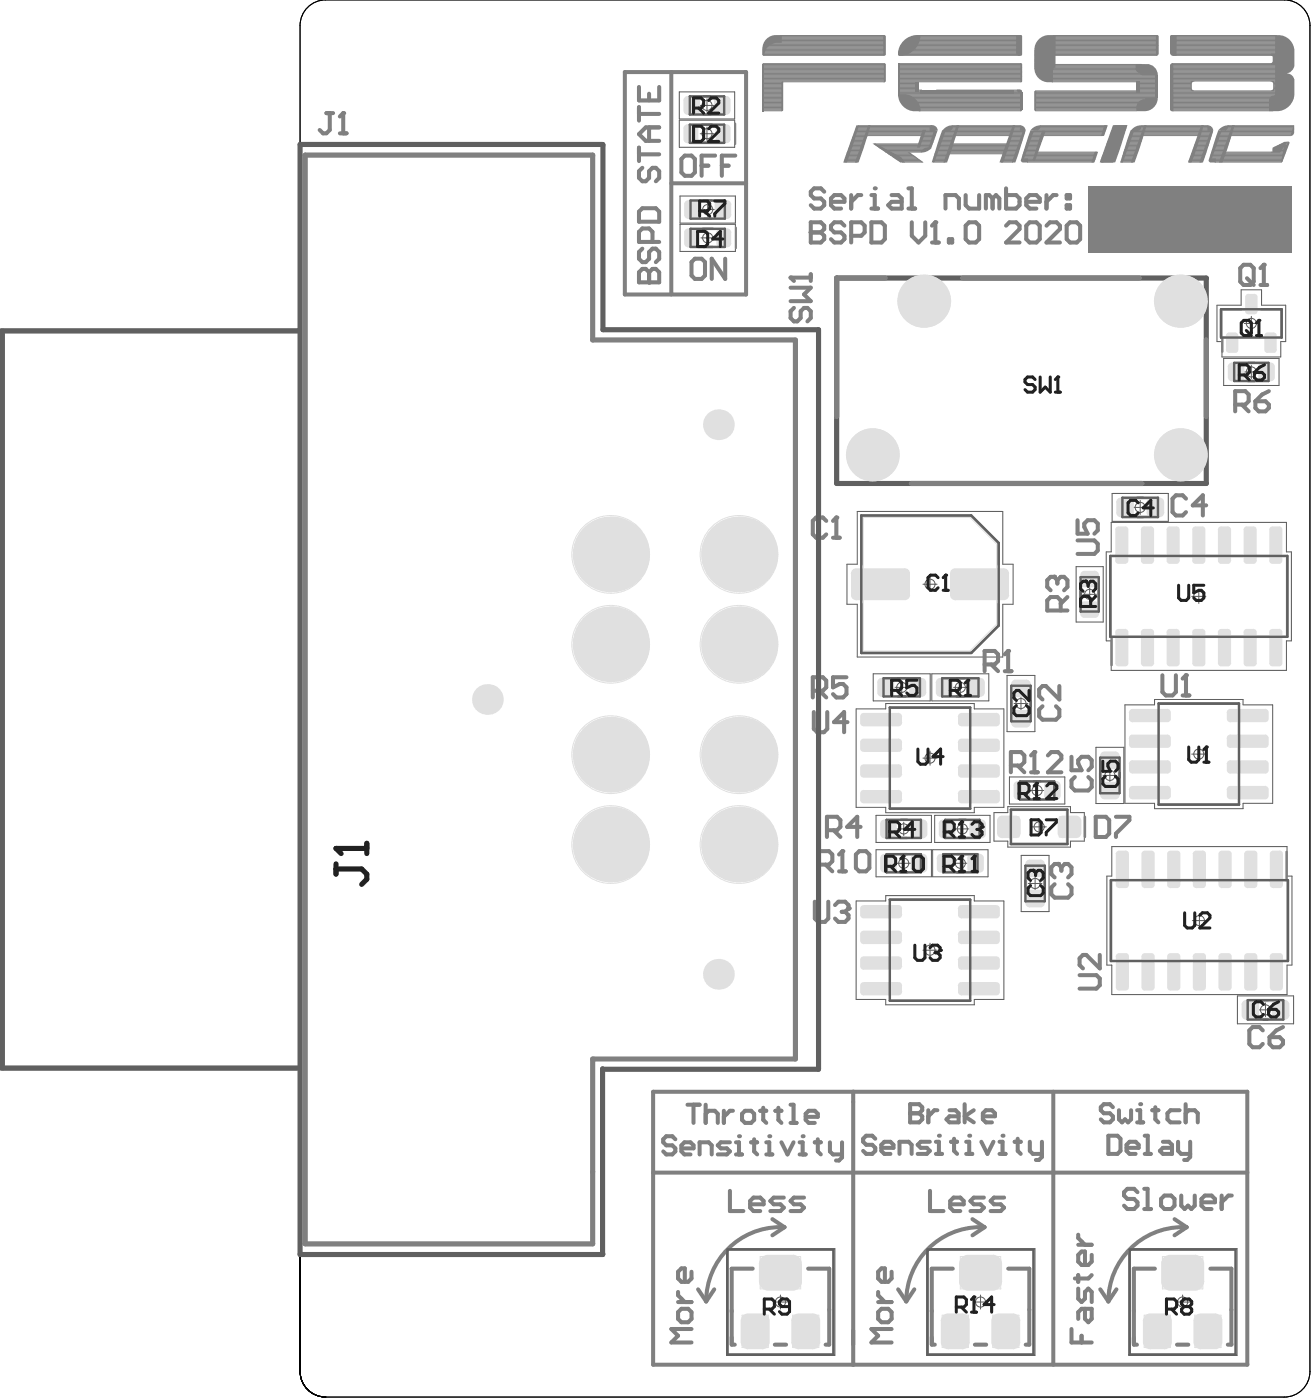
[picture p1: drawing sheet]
<svg xmlns="http://www.w3.org/2000/svg" width="216mm" height="230mm" viewBox="0 0 216 230" stroke-linecap="round" stroke-linejoin="round" font-family="sans-serif">
<path d="M50.8 1a4.2 4.2 0 0 1 2.8-1h157.6a4.2 4.2 0 0 1 4.2 4.2v221.5a4.2 4.2 0 0 1-4.2 4.2h-157.6a4.2 4.2 0 0 1-4.3-4.2v-221.5a4.2 4.2 0 0 1 1.5-3.2z" fill="none" stroke="#000" stroke-width=".16"/>
<g fill="none" stroke="#5a5a5a" stroke-width=".17">
<path d="M111.7 15.1h9.1v4.5h-9.1zM111.7 19.8h9.1v4.4h-9.1zM115.1 17.3h2.3M116.3 16.2v2.3M111.8 32.3h9.1v4.4h-9.1zM111.8 36.9h9.1v4.5h-9.1zM115.1 22h2.3M115.3 39.1h2.2M115.3 34.5h2.2M116.3 20.9v2.2M116.4 33.4v2.2M116.4 38v2.3"/>
<path d="M200.1 50.2h4v-2.5h3.3v2.5h4v6h-.8v2.5h-9.7v-2.5h-.8zM201.2 59h9.1v4.4h-9.1zM204.6 53.2h2.3M205.8 52.1v2.3M204.6 61.2h2.3M205.8 60.1v2.2M141 84.2h23.9v8.6h1.7v6.6h-1.7v8.7h-23.9v-8.7h-1.7v-6.6h1.7zM151.8 96.1h2.3M152.9 95v2.3M177 93.2h4.4v9.2h-4.4zM178.1 97.8h2.2M179.2 96.7v2.2"/>
<path d="M182.7 86h28.8v4.8h.8v14.7h-.8v4.8h-28.8v-4.8h-.8v-14.7h.8zM182.9 81.2h9.2v4.6h-9.2zM186.3 83.5h2.3M187.5 82.3v2.3M196 98.1h2.3M197.1 97v2.3M140.8 116.6h4.8v-.8h14.6v.8h4.9v16.2h-4.9v.9h-14.6v-.9h-4.8zM143.6 110.9h9.4v4.4h-9.4zM147.2 113.1h2.2M148.3 112v2.2M153.2 110.9h9.4v4.4h-9.4zM156.8 113.1h2.2"/>
<path d="M157.9 112v2.2M165.6 111.1h4.6v9.3h-4.6zM166.7 115.8h2.3M167.9 114.6v2.3M185 116h4.8v-.9h14.6v.9h4.9v16.2h-4.9v.9h-14.6v-.9h-4.8zM144.1 134.2h9.1v4.4h-9.1zM144.1 139.8h9.1v4.5h-9.1zM147.5 136.4h2.2M148.6 135.3v2.2M151.8 124.7h2.3M152.9 123.6v2.3M153.4 139.8h9.1v4.5h-9.1z"/>
<path d="M153.7 134.2h9.1v4.4h-9.1zM157.1 136.4h2.3M158.2 135.3v2.2M163.4 133.7h2.3v-1h10.3v1h2.3v4.7h-2.3v1h-10.3v-1h-2.3zM166 127.8h9.1v4.5h-9.1zM169.4 130.1h2.3M169.7 136.1h2.3M170.5 129v2.2M170.9 134.9v2.3M180.2 123h4.6v9.2h-4.6zM181.4 127.6h2.2M182.5 126.4v2.3"/>
<path d="M182.8 139.3h28.8v4.9h.8v14.6h-.8v4.9h-28.8v-4.9h-.8v-14.6h.8zM196 124.1h2.3M197.1 122.9v2.3M140.8 148.3h4.8v-.9h14.6v.9h4.9v16.2h-4.9v.8h-14.6v-.8h-4.8zM147.5 142h2.2M148.6 140.9v2.3M151.8 156.4h2.3M152.9 155.2v2.3M156.8 142h2.2M157.9 140.9v2.3M167.9 140.8h4.6v9.2h-4.6zM169.1 145.4h2.3"/>
<path d="M170.2 144.2v2.3M196.1 151.5h2.3M197.2 150.3v2.3M203.5 163.9h9.2v4.6h-9.2zM206.9 166.2h2.3M208.1 165v2.3M119.5 205.5h17.8v17.5h-17.8zM127.2 214.2h2.3M128.3 213.1v2.3M152.4 205.5h17.8v17.5h-17.8zM160.1 214.2h2.3M161.2 213.1v2.3"/>
<path d="M185.6 205.5h17.8v17.5h-17.8zM193.3 214.2h2.3M194.5 213.1v2.3"/>
<circle cx="116.3" cy="17.3" r=".83"/>
<circle cx="116.3" cy="22" r=".83"/>
<circle cx="116.4" cy="34.5" r=".83"/>
<circle cx="116.4" cy="39.1" r=".83"/>
<circle cx="205.8" cy="53.2" r=".83"/>
<circle cx="205.8" cy="61.2" r=".83"/>
<circle cx="152.9" cy="96.1" r=".83"/>
<circle cx="179.2" cy="97.8" r=".83"/>
<circle cx="187.5" cy="83.5" r=".83"/>
<circle cx="197.1" cy="98.1" r=".83"/>
<circle cx="148.3" cy="113.1" r=".83"/>
<circle cx="157.9" cy="113.1" r=".83"/>
<circle cx="167.9" cy="115.8" r=".83"/>
<circle cx="148.6" cy="136.4" r=".83"/>
<circle cx="152.9" cy="124.7" r=".83"/>
<circle cx="158.2" cy="136.4" r=".83"/>
<circle cx="170.5" cy="130.1" r=".83"/>
<circle cx="170.9" cy="136.1" r=".83"/>
<circle cx="182.5" cy="127.6" r=".83"/>
<circle cx="197.1" cy="124.1" r=".83"/>
<circle cx="148.6" cy="142" r=".83"/>
<circle cx="152.9" cy="156.4" r=".83"/>
<circle cx="157.9" cy="142" r=".83"/>
<circle cx="170.2" cy="145.4" r=".83"/>
<circle cx="197.2" cy="151.5" r=".83"/>
<circle cx="208.1" cy="166.2" r=".83"/>
<circle cx="128.3" cy="214.2" r=".83"/>
<circle cx="161.2" cy="214.2" r=".83"/>
<circle cx="194.5" cy="214.2" r=".83"/>
</g>
<path d="M.1 54.2h49.2v-30.6h49.9v30.6h35.5v121.8h-35.5v30.6h-49.9v-30.6h-49.2z" fill="none" stroke="#5a5a5a" stroke-width=".33"/>
<path d="M137.6 45.8h60.8v33.8h-60.8z" fill="none" stroke="#5a5a5a" stroke-width=".84"/>
<g fill="none" stroke="#e0e0e0" stroke-width=".16">
<path d="M113.6 16h5.3v2.7h-5.3zM114.6 16v2.7M117.9 16v2.7M113.6 20.7h5.3v2.6h-5.3zM113.7 37.8h5.3v2.7h-5.3zM113.7 33.2h5.3v2.6h-5.3zM114.6 20.7v2.6M114.7 33.2v2.6M114.7 37.8v2.7M117.9 20.7v2.6M118 33.2v2.6M118 37.8v2.7"/>
<path d="M200.9 51.1h9.7v4.3h-9.7zM201.9 56h1.4v1h-1.4zM203.1 59.9h5.3v2.6h-5.3zM204.1 59.9v2.6M205 49.4h1.5v1h-1.5zM207.4 59.9v2.6M208.2 56h1.4v1h-1.4zM142 85.2h17.5l4.4 4.3v13.2l-4.4 4.4h-17.5zM142 95.1h7.3v2.1h-7.3M163.9 95.1h-7.3v2.1h7.3M177.8 95.1h2.7v5.4h-2.7zM177.8 99.5h2.7"/>
<path d="M177.8 96.1h2.7M182.7 91.6h28.8v13h-28.8zM183.8 88.1h1.4v2.4h-1.4zM184.8 82.2h5.3v2.6h-5.3zM186 82.2v2.6M188 88.1h1.4v2.4h-1.4zM189 82.2v2.6M192.2 88.1h1.4v2.4h-1.4zM196.4 88.1h1.4v2.4h-1.4zM200.6 88.1h1.4v2.4h-1.4zM204.9 88.1h1.4v2.4h-1.4zM209.1 88.1h1.4v2.4h-1.4z"/>
<path d="M143 117.7h2.8v1.4h-2.8zM145.6 111.8h5.3v2.6h-5.3zM146.5 116.6h12.9v16.3h-12.9zM146.6 111.8v2.6M149.9 111.8v2.6M155.3 111.8h5.3v2.6h-5.3zM156.2 111.8v2.6M159.6 111.8v2.6M160.1 117.7h2.8v1.4h-2.8zM166.5 113.1h2.7v5.3h-2.7zM166.5 117.3h2.7M166.5 114.3h2.7"/>
<path d="M183.8 105.8h1.4v2.3h-1.4zM187.2 117.1h2.8v1.3h-2.8zM188 105.8h1.4v2.3h-1.4zM190.7 115.9h12.9v16.3h-12.9zM192.2 105.8h1.4v2.3h-1.4zM196.4 105.8h1.4v2.3h-1.4zM200.6 105.8h1.4v2.3h-1.4zM204.3 117.1h2.8v1.3h-2.8zM204.9 105.8h1.4v2.3h-1.4zM209.1 105.8h1.4v2.3h-1.4zM143 122h2.8v1.3h-2.8zM143 126.2h2.8v1.3h-2.8z"/>
<path d="M143 130.4h2.8v1.4h-2.8zM145.9 135.1h5.4v2.6h-5.4zM146.9 135.1v2.6M150.3 135.1v2.6M155.6 135.1h5.3v2.6h-5.3zM156.6 135.1v2.6M159.9 135.1v2.6M160.1 130.4h2.8v1.4h-2.8zM160.1 126.2h2.8v1.3h-2.8zM160.1 122h2.8v1.3h-2.8zM164.9 134.4h2.6v3.3h-2.6zM166.4 133.4h8.9v5.3h-8.9z"/>
<path d="M167.9 128.7h5.3v2.7h-5.3zM168.9 128.7v2.7M172.2 128.7v2.7M174.2 134.4h2.7v3.3h-2.7zM181.2 124.9h2.6v5.4h-2.6zM181.2 126.1h2.6M181.2 129.1h2.6M187.2 129.7h2.8v1.4h-2.8zM187.2 121.3h2.8v1.4h-2.8zM187.2 125.5h2.8v1.4h-2.8zM204.3 129.7h2.8v1.4h-2.8zM204.3 125.5h2.8v1.4h-2.8z"/>
<path d="M204.3 121.3h2.8v1.4h-2.8zM143 157.8h2.8v1.3h-2.8zM143 149.3h2.8v1.4h-2.8zM143 153.6h2.8v1.3h-2.8zM145.9 140.7h5.4v2.7h-5.4zM146.5 148.2h12.9v16.3h-12.9zM146.9 140.7v2.7M150.3 140.7v2.7M155.3 140.7h5.3v2.7h-5.3zM156.2 140.7v2.7M159.6 140.7v2.7M160.1 157.8h2.8v1.3h-2.8z"/>
<path d="M160.1 153.6h2.8v1.3h-2.8zM160.1 149.3h2.8v1.4h-2.8zM168.9 146.9h2.6M168.9 142.7h2.6v5.3h-2.6zM168.9 143.9h2.6M182.8 145h28.8v13h-28.8zM183.9 159.1h1.4v2.4h-1.4zM183.9 141.5h1.4v2.3h-1.4zM188.1 159.1h1.4v2.4h-1.4zM188.1 141.5h1.4v2.3h-1.4zM192.3 159.1h1.4v2.4h-1.4zM192.3 141.5h1.4v2.3h-1.4z"/>
<path d="M196.5 159.1h1.4v2.4h-1.4zM196.5 141.5h1.4v2.3h-1.4zM200.7 159.1h1.4v2.4h-1.4zM200.7 141.5h1.4v2.3h-1.4zM205 159.1h1.4v2.4h-1.4zM205 141.5h1.4v2.3h-1.4zM209.2 159.1h1.4v2.4h-1.4zM209.2 141.5h1.4v2.3h-1.4zM143 162h2.8v1.4h-2.8zM160.1 162h2.8v1.4h-2.8zM205.4 164.8h5.3v2.7h-5.3zM206.6 164.8v2.7"/>
<path d="M209.6 164.8v2.7M122 216.4h4.3v5.3h-4.3zM125 206.8h6.7v5.3h-6.7zM130.3 216.4h4.3v5.3h-4.3zM154.9 216.4h4.3v5.3h-4.3zM157.9 206.8h6.7v5.3h-6.7zM163.2 216.4h4.3v5.3h-4.3zM188.2 216.4h4.3v5.3h-4.3zM191.1 206.8h6.7v5.3h-6.7zM196.5 216.4h4.3v5.3h-4.3z"/>
<circle cx="100.4" cy="91.2" r="6.4"/>
<circle cx="121.5" cy="91.2" r="6.4"/>
<circle cx="100.4" cy="106" r="6.4"/>
<circle cx="121.5" cy="106" r="6.4"/>
<circle cx="100.4" cy="139" r="6.4"/>
<circle cx="100.4" cy="124.2" r="6.4"/>
<circle cx="121.5" cy="139" r="6.4"/>
<circle cx="121.5" cy="124.2" r="6.4"/>
</g>
<g fill="none" stroke="#e0e0e0" stroke-width=".33">
<circle cx="151.9" cy="49.6" r="4.2"/>
<circle cx="194.1" cy="49.6" r="4.2"/>
<circle cx="143.5" cy="74.8" r="4.2"/>
<circle cx="194.1" cy="74.8" r="4.2"/>
</g>
<g fill="#e0e0e0">
<path d="M151.6 111.6v.7zM151.6 111.6a.7 .7 0 0 1 .7 .7h-.7z"/>
<path d="M149.5 112.3h.7zM149.7 111.8l.5-.2v.7h-.7z"/>
<path d="M150.2 114v.6zM149.5 114h.7v.6a.7 .7 0 0 1-.7-.6z"/>
<path d="M151.6 114h.7zM151.6 114h.7a.7 .7 0 0 1-.7 .6z"/>
<path d="M154.7 142.9v.7zM154 142.9h.7v.7a.7 .7 0 0 1-.7-.7z"/>
<path d="M156.1 142.9h.7zM156.1 142.9h.7a.7 .7 0 0 1-.7 .7z"/>
<path d="M156.1 140.5v.7zM156.1 140.5a.7 .7 0 0 1 .7 .7h-.7z"/>
<path d="M154 141.2h.7zM154.2 140.7l.5-.2v.7h-.7z"/>
<path d="M154.6 114v.6zM153.9 114h.7v.6a.7 .7 0 0 1-.7-.6z"/>
<path d="M156 114h.7zM156 114h.7a.7 .7 0 0 1-.7 .6z"/>
<path d="M156 111.6v.7zM156 111.6a.7 .7 0 0 1 .7 .7h-.7z"/>
<path d="M153.9 112.3h.7zM154.1 111.8l.5-.2v.7h-.7z"/>
<path d="M171.1 148.6h.7zM171.1 148.6h.7a.74 .74 0 0 1-.7 .7z"/>
<path d="M171.1 146.4v.8zM171.1 146.4a.74 .74 0 0 1 .7 .8h-.7z"/>
<path d="M168.6 147.2h.7zM168.8 146.6l.5-.2v.8h-.7z"/>
<path d="M169.3 148.6v.7zM168.6 148.6h.7v.7a.74 .74 0 0 1-.7-.7z"/>
<path d="M168.6 142.2h.7zM168.8 141.6l.5-.2v.8h-.7z"/>
<path d="M169.3 143.6v.7zM168.6 143.6h.7v.7a.74 .74 0 0 1-.7-.7z"/>
<path d="M171.1 143.6h.7zM171.1 143.6h.7a.74 .74 0 0 1-.7 .7z"/>
<path d="M171.1 141.4v.8zM171.1 141.4a.74 .74 0 0 1 .7 .8h-.7z"/>
<path d="M202.6 62.1v.6zM201.9 62.1h.7v.6a.7 .7 0 0 1-.7-.6z"/>
<path d="M203.9 62.1h.7zM203.9 62.1h.7a.7 .7 0 0 1-.7 .6z"/>
<path d="M203.9 59.7v.6zM203.9 59.7a.7 .7 0 0 1 .7 .6h-.7z"/>
<path d="M201.9 60.3h.7zM202.1 59.9l.5-.2v.6h-.7z"/>
<path d="M155.1 137.2v.7zM154.4 137.2h.7v.7a.7 .7 0 0 1-.7-.7z"/>
<path d="M156.4 137.2h.7zM156.4 137.2h.7a.7 .7 0 0 1-.7 .7z"/>
<path d="M156.4 134.8v.7zM156.4 134.8a.7 .7 0 0 1 .7 .7h-.7z"/>
<path d="M154.4 135.5h.7zM154.6 135l.5-.2v.7h-.7z"/>
<path d="M167.4 130.9v.7zM166.7 130.9h.7v.7a.7 .7 0 0 1-.7-.7z"/>
<path d="M168.7 130.9h.7zM168.7 130.9h.7a.7 .7 0 0 1-.7 .7z"/>
<path d="M168.7 128.5v.7zM168.7 128.5a.7 .7 0 0 1 .7 .7h-.7z"/>
<path d="M166.7 129.2h.7zM166.9 128.7l.5-.2v.7h-.7z"/>
<path d="M177 134.2v.8zM177 134.2a.83 .83 0 0 1 .8 .8h-.8z"/>
<path d="M173.9 135h.8zM174.2 134.5l.5-.3v.8h-.8z"/>
<path d="M174.7 137.1v.8zM173.9 137.1h.8v.8a.83 .83 0 0 1-.8-.8z"/>
<path d="M177 137.1h.8zM177 137.1h.8a.83 .83 0 0 1-.8 .8z"/>
<path d="M185.1 162.5h.5zM185.1 162.5h.5v.2l-.5 .3z"/>
<path d="M185.1 156.8v.6zM185.1 156.8l.5 .3v.3h-.5z"/>
<path d="M183.5 157.4h.5zM183.7 156.9l.3-.1v.6h-.5z"/>
<path d="M184 162.5v.5zM183.5 162.5h.5v.5l-.4-.3z"/>
<path d="M180.9 124.4h.7zM181.1 123.9l.5-.3v.8h-.7z"/>
<path d="M181.6 125.8v.7zM180.9 125.8h.7v.7a.74 .74 0 0 1-.7-.7z"/>
<path d="M183.4 125.8h.7zM183.4 125.8h.7a.74 .74 0 0 1-.7 .7z"/>
<path d="M183.4 123.6v.8zM183.4 123.6a.74 .74 0 0 1 .7 .8h-.7z"/>
<path d="M183.4 130.8h.7zM183.4 130.8h.7a.74 .74 0 0 1-.7 .7z"/>
<path d="M183.4 128.6v.8zM183.4 128.6a.74 .74 0 0 1 .7 .8h-.7z"/>
<path d="M180.9 129.4h.7zM181.1 128.9l.5-.3v.8h-.7z"/>
<path d="M181.6 130.8v.7zM180.9 130.8h.7v.7a.74 .74 0 0 1-.7-.7z"/>
<path d="M185 109.1h.5zM185 109.1h.5l-.2 .5h-.3z"/>
<path d="M185 103.5v.5zM185 103.5l.3 .1 .2 .4h-.5z"/>
<path d="M183.4 104h.5zM183.6 103.6l.3-.1v.5h-.5z"/>
<path d="M183.9 109.1v.5zM183.4 109.1h.5v.5h-.3z"/>
<path d="M191.5 220.8h1.2zM191.5 220.8h1.2a1.19 1.19 0 0 1-1.2 1.2z"/>
<path d="M191.5 216.1v1.2zM191.5 216.1a1.19 1.19 0 0 1 1.2 1.2h-1.2z"/>
<path d="M187.9 217.3h1.2zM188.4 216.4l.7-.3v1.2h-1.2l.1-.4z"/>
<path d="M189.1 220.8v1.2zM187.9 220.8h1.2v1.2a1.19 1.19 0 0 1-1.2-1.2z"/>
<path d="M189.3 162.5h.6zM189.3 162.5h.6l-.1 .2-.5 .3z"/>
<path d="M189.3 156.8v.6zM189.3 156.8l.5 .3 .1 .3h-.6z"/>
<path d="M187.7 157.4h.5zM188 156.9l.2-.1v.6h-.5z"/>
<path d="M188.2 162.5v.5zM187.7 162.5h.5v.5l-.4-.3z"/>
<path d="M189.2 109.1h.6zM189.2 109.1h.6l-.1 .3-.5 .2z"/>
<path d="M189.2 103.5v.5zM189.2 103.5l.5 .2 .1 .3h-.6z"/>
<path d="M187.6 104h.5zM187.9 103.6l.2-.1v.5h-.5z"/>
<path d="M188.1 109.1v.5zM187.6 109.1h.5v.5h-.2z"/>
<path d="M190.7 81.9v.7zM190.7 81.9a.74 .74 0 0 1 .7 .7h-.7z"/>
<path d="M188.5 82.6h.8zM188.7 82.1l.6-.2v.7h-.8z"/>
<path d="M189.3 84.4v.7zM188.5 84.4h.8v.7a.74 .74 0 0 1-.8-.7z"/>
<path d="M190.7 84.4h.7zM190.7 84.4h.7a.74 .74 0 0 1-.7 .7z"/>
<path d="M197.8 162.5h.5zM197.8 162.5h.5l-.3 .4-.2 .1z"/>
<path d="M197.8 156.8v.6zM197.8 156.8l.2 .1 .3 .5h-.5z"/>
<path d="M196.1 157.4h.6zM196.4 156.9l.3-.1v.6h-.6z"/>
<path d="M196.7 162.5v.5zM196.1 162.5h.6v.5l-.3-.1z"/>
<path d="M197.7 109.1h.5zM197.7 109.1h.5l-.3 .5h-.2z"/>
<path d="M197.7 103.5v.5zM197.7 103.5l.2 .1 .3 .4h-.5z"/>
<path d="M196 104h.6zM196.3 103.6l.3-.1v.5h-.6z"/>
<path d="M196.6 109.1v.5zM196 109.1h.6v.5h-.3z"/>
<path d="M202 162.5h.5zM202 162.5h.5l-.2 .4-.3 .1z"/>
<path d="M202 156.8v.6zM202 156.8l.3 .1 .2 .5h-.5z"/>
<path d="M200.4 157.4h.5zM200.6 156.9l.3-.1v.6h-.5z"/>
<path d="M200.9 162.5v.5zM200.4 162.5h.5v.5l-.5-.3z"/>
<path d="M203.1 57.6h.5zM203.1 57.6h.5v.2l-.5 .3z"/>
<path d="M203.1 54.7v.5zM203.1 54.7l.5 .3v.2h-.5z"/>
<path d="M201.6 55.2h.5zM201.8 54.8l.3-.1v.5h-.5z"/>
<path d="M202.1 57.6v.5zM201.6 57.6h.5v.5l-.3-.1z"/>
<path d="M210.4 162.5h.6zM210.4 162.5h.6l-.1 .2-.5 .3z"/>
<path d="M210.4 156.8v.6zM210.4 156.8l.5 .3 .1 .3h-.6z"/>
<path d="M208.8 157.4h.5zM209.1 156.9l.2-.1v.6h-.5z"/>
<path d="M209.3 162.5v.5zM208.8 162.5h.5v.5l-.4-.3z"/>
<path d="M211.3 164.6v.7zM211.3 164.6a.74 .74 0 0 1 .7 .7h-.7z"/>
<path d="M209.1 165.3h.8zM209.4 164.8l.5-.2v.7h-.8z"/>
<path d="M209.9 167v.8zM209.1 167h.8v.8a.74 .74 0 0 1-.8-.8z"/>
<path d="M211.3 167h.7zM211.3 167h.7a.74 .74 0 0 1-.7 .8z"/>
<path d="M210.3 109.1h.6zM210.3 109.1h.6l-.1 .3-.5 .2z"/>
<path d="M210.3 103.5v.5zM210.3 103.5l.3 .1 .3 .4h-.6z"/>
<path d="M208.7 104h.5zM209 103.6l.2-.1v.5h-.5z"/>
<path d="M209.2 109.1v.5zM208.7 109.1h.5v.5h-.2z"/>
<path d="M209.4 57.6h.5zM209.4 57.6h.5v.2l-.5 .3z"/>
<path d="M209.4 54.7v.5zM209.4 54.7l.5 .3v.2h-.5z"/>
<path d="M207.9 55.2h.5zM208.2 54.8l.2-.1v.5h-.5z"/>
<path d="M208.4 57.6v.5zM207.9 57.6h.5v.5l-.2-.1z"/>
<path d="M183.5 140.5h.5zM183.7 140h.3v.5h-.5z"/>
<path d="M184 145.6v.5zM183.5 145.6h.5v.5l-.4-.2z"/>
<path d="M185.1 145.6h.5zM185.1 145.6h.5v.3l-.5 .2z"/>
<path d="M185.1 140v.5zM185.1 140l.5 .2v.3h-.5z"/>
<path d="M183.4 87.1h.5zM183.6 86.7l.3-.1v.5h-.5z"/>
<path d="M183.9 92.2v.6zM183.4 92.2h.5v.6l-.3-.1z"/>
<path d="M185 92.2h.5zM185 92.2h.5l-.2 .5-.3 .1z"/>
<path d="M185 86.6v.5zM185 86.6l.3 .1 .2 .4h-.5z"/>
<path d="M187.7 140.5h.5zM188 140h.2v.5h-.5z"/>
<path d="M188.2 145.6v.5zM187.7 145.6h.5v.5l-.4-.2z"/>
<path d="M189.3 145.6h.6zM189.3 145.6h.6l-.1 .3-.5 .2z"/>
<path d="M189.3 140v.5zM189.3 140l.5 .2 .1 .3h-.6z"/>
<path d="M187.6 87.1h.5zM187.9 86.7l.2-.1v.5h-.5z"/>
<path d="M188.1 92.2v.6zM187.6 92.2h.5v.6l-.4-.3z"/>
<path d="M189.2 92.2h.6zM189.2 92.2h.6l-.1 .3-.5 .3z"/>
<path d="M189.2 86.6v.5zM189.2 86.6l.5 .3 .1 .2h-.6z"/>
<path d="M196.1 140.5h.6zM196.4 140h.3v.5h-.6z"/>
<path d="M196.7 145.6v.5zM196.1 145.6h.6v.5l-.5-.2z"/>
<path d="M197.8 145.6h.5zM197.8 145.6h.5l-.1 .3-.4 .2z"/>
<path d="M197.8 140v.5zM197.8 140l.4 .2 .1 .3h-.5z"/>
<path d="M196 87.1h.6zM196.3 86.7l.3-.1v.5h-.6z"/>
<path d="M196.6 92.2v.6zM196 92.2h.6v.6l-.5-.3z"/>
<path d="M197.7 92.2h.5zM197.7 92.2h.5l-.1 .3-.4 .3z"/>
<path d="M197.7 86.6v.5zM197.7 86.6l.4 .3 .1 .2h-.5z"/>
<path d="M200.4 140.5h.5zM200.6 140h.3v.5h-.5z"/>
<path d="M200.9 145.6v.5zM200.4 145.6h.5v.5l-.5-.2z"/>
<path d="M202 145.6h.5zM202 145.6h.5v.3l-.5 .2z"/>
<path d="M202 140v.5zM202 140l.5 .2v.3h-.5z"/>
<path d="M208.8 140.5h.5zM209.1 140h.2v.5h-.5z"/>
<path d="M209.3 145.6v.5zM208.8 145.6h.5v.5l-.4-.2z"/>
<path d="M210.4 145.6h.6zM210.4 145.6h.6l-.1 .3-.5 .2z"/>
<path d="M210.4 140v.5zM210.4 140l.5 .2 .1 .3h-.6z"/>
<path d="M208.7 87.1h.5zM209 86.7l.2-.1v.5h-.5z"/>
<path d="M209.2 92.2v.6zM208.7 92.2h.5v.6l-.4-.3z"/>
<path d="M210.3 92.2h.6zM210.3 92.2h.6l-.1 .3-.5 .3z"/>
<path d="M210.3 86.6v.5zM210.3 86.6l.5 .3 .1 .2h-.6z"/>
<path d="M113.1 40.1v.6zM112.5 40.1h.6v.6a.63 .63 0 0 1-.6-.6z"/>
<path d="M114.3 40.1h.7zM114.3 40.1h.7a.63 .63 0 0 1-.7 .6z"/>
<path d="M114.3 37.6v.6zM114.3 37.6a.63 .63 0 0 1 .7 .6h-.7z"/>
<path d="M112.5 38.2h.6zM112.7 37.8l.4-.2v.6h-.6z"/>
<path d="M119.6 37.6v.6zM119.6 37.6a.63 .63 0 0 1 .6 .6h-.6z"/>
<path d="M117.8 38.2h.6zM118 37.8l.4-.2v.6h-.6z"/>
<path d="M118.4 40.1v.6zM117.8 40.1h.6v.6a.63 .63 0 0 1-.6-.6z"/>
<path d="M119.6 40.1h.6zM119.6 40.1h.6a.63 .63 0 0 1-.6 .6z"/>
<path d="M119.5 32.9v.7zM119.5 32.9a.7 .7 0 0 1 .7 .7h-.7z"/>
<path d="M117.5 33.6h.7zM117.7 33.1l.5-.2v.7h-.7z"/>
<path d="M118.2 35.3v.7zM117.5 35.3h.7v.7a.7 .7 0 0 1-.7-.7z"/>
<path d="M119.5 35.3h.7zM119.5 35.3h.7a.7 .7 0 0 1-.7 .7z"/>
<path d="M163.8 161.6v.6zM163.8 161.6l.3 .1 .3 .5h-.6z"/>
<path d="M157.5 162.2h.6zM157.8 161.7l.3-.1v.6h-.6z"/>
<path d="M158.1 163.2v.6zM157.5 163.2h.6v.6l-.5-.3z"/>
<path d="M163.8 163.2h.6zM163.8 163.2h.6l-.1 .3-.5 .3z"/>
<path d="M163.8 153.1v.6zM163.8 153.1l.3 .1 .3 .5h-.6z"/>
<path d="M157.5 153.7h.6zM157.8 153.2l.3-.1v.6h-.6z"/>
<path d="M158.1 154.8v.5zM157.5 154.8h.6v.5l-.5-.2z"/>
<path d="M163.8 154.8h.6zM163.8 154.8h.6l-.1 .3-.5 .2z"/>
<path d="M161.1 140.5v.7zM161.1 140.5a.7 .7 0 0 1 .7 .7h-.7z"/>
<path d="M159.1 141.2h.7zM159.3 140.7l.5-.2v.7h-.7z"/>
<path d="M159.8 142.9v.7zM159.1 142.9h.7v.7a.7 .7 0 0 1-.7-.7z"/>
<path d="M161.1 142.9h.7zM161.1 142.9h.7a.7 .7 0 0 1-.7 .7z"/>
<path d="M151.8 140.5v.7zM151.8 140.5a.7 .7 0 0 1 .7 .7h-.7z"/>
<path d="M149.8 141.2h.6zM150 140.7l.4-.2v.7h-.6z"/>
<path d="M150.4 142.9v.7zM149.8 142.9h.6v.7a.7 .7 0 0 1-.6-.7z"/>
<path d="M151.8 142.9h.7zM151.8 142.9h.7a.7 .7 0 0 1-.7 .7z"/>
<path d="M145.4 142.9v.7zM144.7 142.9h.7v.7a.7 .7 0 0 1-.7-.7z"/>
<path d="M146.8 142.9h.7zM146.8 142.9h.7a.7 .7 0 0 1-.7 .7z"/>
<path d="M146.8 140.5v.7zM146.8 140.5a.7 .7 0 0 1 .7 .7h-.7z"/>
<path d="M144.7 141.2h.7zM144.9 140.7l.5-.2v.7h-.7z"/>
<path d="M163.8 125.8v.5zM163.8 125.8h.3l.3 .5h-.6z"/>
<path d="M157.5 126.3h.6zM157.8 125.8h.3v.5h-.6z"/>
<path d="M158.1 127.4v.6zM157.5 127.4h.6v.6l-.5-.3z"/>
<path d="M163.8 127.4h.6zM163.8 127.4h.6l-.1 .3-.5 .3z"/>
<path d="M163.8 121.5v.6zM163.8 121.5l.3 .1 .3 .5h-.6z"/>
<path d="M157.5 122.1h.6zM157.8 121.6l.3-.1v.6h-.6z"/>
<path d="M158.1 123.2v.5zM157.5 123.2h.6v.5l-.5-.3z"/>
<path d="M163.8 123.2h.6zM163.8 123.2h.6l-.1 .2-.5 .3z"/>
<path d="M144.9 114v.6zM144.3 114h.6v.6a.7 .7 0 0 1-.6-.6z"/>
<path d="M146.3 114h.7zM146.3 114h.7a.7 .7 0 0 1-.7 .6z"/>
<path d="M146.3 111.6v.7zM146.3 111.6a.7 .7 0 0 1 .7 .7h-.7z"/>
<path d="M144.3 112.3h.6zM144.5 111.8l.4-.2v.7h-.6z"/>
<path d="M161.2 111.6v.7zM161.2 111.6a.7 .7 0 0 1 .7 .7h-.7z"/>
<path d="M159.1 112.3h.7zM159.3 111.8l.5-.2v.7h-.7z"/>
<path d="M159.8 114v.6zM159.1 114h.7v.6a.7 .7 0 0 1-.7-.6z"/>
<path d="M161.2 114h.7zM161.2 114h.7a.7 .7 0 0 1-.7 .6z"/>
<path d="M186.2 126.7v.6zM185.6 126.7h.6v.6l-.3-.1z"/>
<path d="M192 126.7h.5zM192 126.7h.5l-.3 .5-.2 .1z"/>
<path d="M192 125.1v.6zM192 125.1l.2 .1 .3 .5h-.5z"/>
<path d="M185.6 125.7h.6zM185.9 125.2l.3-.1v.6h-.6z"/>
<path d="M186.2 122.5v.6zM185.6 122.5h.6v.6l-.3-.1z"/>
<path d="M192 122.5h.5zM192 122.5h.5l-.3 .5-.2 .1z"/>
<path d="M192 120.9v.5zM192 120.9h.2l.3 .5h-.5z"/>
<path d="M185.6 121.4h.6zM185.9 120.9h.3v.5h-.6z"/>
<path d="M180 101h.7zM180 101h.7a.7 .7 0 0 1-.7 .7z"/>
<path d="M180 98.9v.7zM180 98.9a.7 .7 0 0 1 .7 .7h-.7z"/>
<path d="M177.6 99.6h.7zM177.8 99.1l.5-.2v.7h-.7z"/>
<path d="M178.3 101v.7zM177.6 101h.7v.7a.7 .7 0 0 1-.7-.7z"/>
<path d="M177.6 94.6h.7zM177.8 94.1l.5-.2v.7h-.7z"/>
<path d="M178.3 96v.6zM177.6 96h.7v.6a.7 .7 0 0 1-.7-.6z"/>
<path d="M180 96h.7zM180 96h.7a.7 .7 0 0 1-.7 .6z"/>
<path d="M180 93.9v.7zM180 93.9a.7 .7 0 0 1 .7 .7h-.7z"/>
<path d="M208 125.1v.6zM208 125.1l.3 .1 .3 .5h-.6z"/>
<path d="M201.7 125.7h.6zM202 125.2l.3-.1v.6h-.6z"/>
<path d="M202.3 126.7v.6zM201.7 126.7h.6v.6l-.3-.1z"/>
<path d="M208 126.7h.6zM208 126.7h.6l-.3 .5-.3 .1z"/>
<path d="M208 120.9v.5zM208 120.9h.3l.3 .5h-.6z"/>
<path d="M201.7 121.4h.6zM202 120.9h.3v.5h-.6z"/>
<path d="M202.3 122.5v.6zM201.7 122.5h.6v.6l-.3-.1z"/>
<path d="M208 122.5h.6zM208 122.5h.6l-.3 .5-.3 .1z"/>
<path d="M208.9 59.7v.6zM208.9 59.7a.7 .7 0 0 1 .7 .6h-.7z"/>
<path d="M206.9 60.3h.7zM207.1 59.9l.5-.2v.6h-.7z"/>
<path d="M207.6 62.1v.6zM206.9 62.1h.7v.6a.7 .7 0 0 1-.7-.6z"/>
<path d="M208.9 62.1h.7zM208.9 62.1h.7a.7 .7 0 0 1-.7 .6z"/>
<path d="M113.1 18.2v.7zM112.4 18.2h.7v.7a.7 .7 0 0 1-.7-.7z"/>
<path d="M114.4 18.2h.7zM114.4 18.2h.7a.7 .7 0 0 1-.7 .7z"/>
<path d="M114.4 15.8v.7zM114.4 15.8a.7 .7 0 0 1 .7 .7h-.7z"/>
<path d="M112.4 16.5h.7zM112.6 16l.5-.2v.7h-.7z"/>
<path d="M113 22.9v.7zM112.4 22.9h.6v.7a.63 .63 0 0 1-.6-.7z"/>
<path d="M114.2 22.9h.6zM114.2 22.9h.6a.63 .63 0 0 1-.6 .7z"/>
<path d="M114.2 20.5v.6zM114.2 20.5a.63 .63 0 0 1 .6 .6h-.6z"/>
<path d="M112.4 21.1h.6zM112.6 20.6l.4-.1v.6h-.6z"/>
<path d="M124.8 207.9h1.5zM125.4 206.8l.9-.3v1.4h-1.5l.1-.4z"/>
<path d="M126.3 210.9v1.5zM124.8 210.9h1.5v1.5a1.47 1.47 0 0 1-1.5-1.5z"/>
<path d="M130.4 210.9h1.5zM130.4 210.9h1.5a1.47 1.47 0 0 1-1.5 1.5z"/>
<path d="M130.4 206.5v1.4zM130.4 206.5a1.47 1.47 0 0 1 1.5 1.4h-1.5z"/>
<path d="M133.7 220.8h1.2zM133.7 220.8h1.2a1.19 1.19 0 0 1-1.2 1.2z"/>
<path d="M133.7 216.1v1.2zM133.7 216.1a1.19 1.19 0 0 1 1.2 1.2h-1.2z"/>
<path d="M130.1 217.3h1.2zM130.6 216.4l.7-.3v1.2h-1.2l.1-.4z"/>
<path d="M131.3 220.8v1.2zM130.1 220.8h1.2v1.2a1.19 1.19 0 0 1-1.2-1.2z"/>
<path d="M125.4 220.8h1.2zM125.4 220.8h1.2a1.19 1.19 0 0 1-1.2 1.2z"/>
<path d="M125.4 216.1v1.2zM125.4 216.1a1.19 1.19 0 0 1 1.2 1.2h-1.2z"/>
<path d="M121.8 217.3h1.2zM122.3 216.4l.7-.3v1.2h-1.2l.1-.4z"/>
<path d="M123 220.8v1.2zM121.8 220.8h1.2v1.2a1.19 1.19 0 0 1-1.2-1.2z"/>
<path d="M119.4 15.8v.7zM119.4 15.8a.7 .7 0 0 1 .7 .7h-.7z"/>
<path d="M117.4 16.5h.7zM117.6 16l.5-.2v.7h-.7z"/>
<path d="M118.1 18.2v.7zM117.4 18.2h.7v.7a.7 .7 0 0 1-.7-.7z"/>
<path d="M119.4 18.2h.7zM119.4 18.2h.7a.7 .7 0 0 1-.7 .7z"/>
<path d="M119.5 20.5v.6zM119.5 20.5a.63 .63 0 0 1 .6 .6h-.6z"/>
<path d="M117.7 21.1h.6zM117.8 20.6l.5-.1v.6h-.6z"/>
<path d="M118.3 22.9v.7zM117.7 22.9h.6v.7a.63 .63 0 0 1-.6-.7z"/>
<path d="M119.5 22.9h.6zM119.5 22.9h.6a.63 .63 0 0 1-.6 .7z"/>
<path d="M158.3 220.8h1.2zM158.3 220.8h1.2a1.19 1.19 0 0 1-1.2 1.2z"/>
<path d="M158.3 216.1v1.2zM158.3 216.1a1.19 1.19 0 0 1 1.2 1.2h-1.2z"/>
<path d="M154.7 217.3h1.2zM155.2 216.4l.7-.3v1.2h-1.2l.1-.4z"/>
<path d="M155.9 220.8v1.2zM154.7 220.8h1.2v1.2a1.19 1.19 0 0 1-1.2-1.2z"/>
<path d="M166.6 220.8h1.2zM166.6 220.8h1.2a1.19 1.19 0 0 1-1.2 1.2z"/>
<path d="M166.6 216.1v1.2zM166.6 216.1a1.19 1.19 0 0 1 1.2 1.2h-1.2z"/>
<path d="M163 217.3h1.2zM163.5 216.4l.7-.3v1.2h-1.2l.1-.4z"/>
<path d="M164.2 220.8v1.2zM163 220.8h1.2v1.2a1.19 1.19 0 0 1-1.2-1.2z"/>
<path d="M157.7 207.9h1.5zM158.3 206.8l.9-.3v1.4h-1.5l.1-.4z"/>
<path d="M159.2 210.9v1.5zM157.7 210.9h1.5v1.5a1.47 1.47 0 0 1-1.5-1.5z"/>
<path d="M163.3 210.9h1.5zM163.3 210.9h1.5a1.47 1.47 0 0 1-1.5 1.5z"/>
<path d="M163.3 206.5v1.4zM163.3 206.5a1.47 1.47 0 0 1 1.5 1.4h-1.5z"/>
<path d="M163.8 157.4v.5zM163.8 157.4h.3l.3 .5h-.6z"/>
<path d="M157.5 157.9h.6zM157.8 157.4h.3v.5h-.6z"/>
<path d="M158.1 159v.6zM157.5 159h.6v.6l-.5-.3z"/>
<path d="M163.8 159h.6zM163.8 159h.6l-.1 .3-.5 .3z"/>
<path d="M163.8 148.9v.6zM163.8 148.9l.3 .1 .3 .5h-.6z"/>
<path d="M157.5 149.5h.6zM157.8 149l.3-.1v.6h-.6z"/>
<path d="M158.1 150.5v.6zM157.5 150.5h.6v.6l-.3-.1z"/>
<path d="M163.8 150.5h.6zM163.8 150.5h.6l-.3 .5-.3 .1z"/>
<path d="M145.4 137.2v.7zM144.7 137.2h.7v.7a.7 .7 0 0 1-.7-.7z"/>
<path d="M146.8 137.2h.7zM146.8 137.2h.7a.7 .7 0 0 1-.7 .7z"/>
<path d="M146.8 134.8v.7zM146.8 134.8a.7 .7 0 0 1 .7 .7h-.7z"/>
<path d="M144.7 135.5h.7zM144.9 135l.5-.2v.7h-.7z"/>
<path d="M151.8 134.8v.7zM151.8 134.8a.7 .7 0 0 1 .7 .7h-.7z"/>
<path d="M149.8 135.5h.6zM150 135l.4-.2v.7h-.6z"/>
<path d="M150.4 137.2v.7zM149.8 137.2h.6v.7a.7 .7 0 0 1-.6-.7z"/>
<path d="M151.8 137.2h.7zM151.8 137.2h.7a.7 .7 0 0 1-.7 .7z"/>
<path d="M161.4 134.8v.7zM161.4 134.8a.7 .7 0 0 1 .7 .7h-.7z"/>
<path d="M159.4 135.5h.7zM159.6 135l.5-.2v.7h-.7z"/>
<path d="M160.1 137.2v.7zM159.4 137.2h.7v.7a.7 .7 0 0 1-.7-.7z"/>
<path d="M161.4 137.2h.7zM161.4 137.2h.7a.7 .7 0 0 1-.7 .7z"/>
<path d="M163.8 117.3v.6zM163.8 117.3l.3 .1 .3 .5h-.6z"/>
<path d="M157.5 117.9h.6zM157.8 117.4l.3-.1v.6h-.6z"/>
<path d="M158.1 118.9v.6zM157.5 118.9h.6v.6l-.5-.3z"/>
<path d="M163.8 118.9h.6zM163.8 118.9h.6l-.1 .3-.5 .3z"/>
<path d="M163.8 130v.6zM163.8 130l.3 .1 .3 .5h-.6z"/>
<path d="M157.5 130.6h.6zM157.8 130.1l.3-.1v.6h-.6z"/>
<path d="M158.1 131.6v.6zM157.5 131.6h.6v.6l-.5-.3z"/>
<path d="M163.8 131.6h.6zM163.8 131.6h.6l-.1 .3-.5 .3z"/>
<path d="M164.8 137.1v.8zM163.9 137.1h.9v.8a.83 .83 0 0 1-.9-.8z"/>
<path d="M167 137.1h.8zM167 137.1h.8a.83 .83 0 0 1-.8 .8z"/>
<path d="M167 134.2v.8zM167 134.2a.83 .83 0 0 1 .8 .8h-.8z"/>
<path d="M163.9 135h.9zM164.2 134.5l.6-.3v.8h-.9z"/>
<path d="M165.1 93.5v.8zM165.1 93.5a.84 .84 0 0 1 .8 .8h-.8z"/>
<path d="M156.2 94.3h.9zM156.5 93.8l.6-.3v.8h-.9z"/>
<path d="M157.1 97.9v.9zM156.2 97.9h.9v.9a.84 .84 0 0 1-.9-.9z"/>
<path d="M165.1 97.9h.8zM165.1 97.9h.8a.84 .84 0 0 1-.8 .9z"/>
<path d="M193.6 162.5h.5zM193.6 162.5h.5l-.3 .4-.2 .1z"/>
<path d="M193.6 156.8v.6zM193.6 156.8l.2 .1 .3 .5h-.5z"/>
<path d="M191.9 157.4h.6zM192.2 156.9l.3-.1v.6h-.6z"/>
<path d="M192.5 162.5v.5zM191.9 162.5h.6v.5l-.3-.1z"/>
<path d="M173.7 128.5v.7zM173.7 128.5a.7 .7 0 0 1 .7 .7h-.7z"/>
<path d="M171.7 129.2h.7zM171.9 128.7l.5-.2v.7h-.7z"/>
<path d="M172.4 130.9v.7zM171.7 130.9h.7v.7a.7 .7 0 0 1-.7-.7z"/>
<path d="M173.7 130.9h.7zM173.7 130.9h.7a.7 .7 0 0 1-.7 .7z"/>
<path d="M186.2 130.9v.6zM185.6 130.9h.6v.6l-.3-.1z"/>
<path d="M192 130.9h.5zM192 130.9h.5l-.3 .5-.2 .1z"/>
<path d="M192 129.3v.6zM192 129.3l.2 .1 .3 .5h-.5z"/>
<path d="M185.6 129.9h.6zM185.9 129.4l.3-.1v.6h-.6z"/>
<path d="M186.2 118.3v.5zM185.6 118.3h.6v.5h-.3z"/>
<path d="M192 118.3h.5zM192 118.3h.5l-.3 .5h-.2z"/>
<path d="M192 116.6v.6zM192 116.6l.2 .1 .3 .5h-.5z"/>
<path d="M185.6 117.2h.6zM185.9 116.7l.3-.1v.6h-.6z"/>
<path d="M193.5 109.1h.5zM193.5 109.1h.5l-.3 .5h-.2z"/>
<path d="M193.5 103.5v.5zM193.5 103.5l.2 .1 .3 .4h-.5z"/>
<path d="M191.8 104h.6zM192.1 103.6l.3-.1v.5h-.6z"/>
<path d="M192.4 109.1v.5zM191.8 109.1h.6v.5l-.5-.2z"/>
<path d="M184.3 84.4v.7zM183.5 84.4h.8v.7a.74 .74 0 0 1-.8-.7z"/>
<path d="M185.7 84.4h.7zM185.7 84.4h.7a.74 .74 0 0 1-.7 .7z"/>
<path d="M185.7 81.9v.7zM185.7 81.9a.74 .74 0 0 1 .7 .7h-.7z"/>
<path d="M183.5 82.6h.8zM183.8 82.1l.5-.2v.7h-.8z"/>
<path d="M206.2 162.5h.5zM206.2 162.5h.5v.2l-.5 .3z"/>
<path d="M206.2 156.8v.6zM206.2 156.8l.5 .3v.3h-.5z"/>
<path d="M204.6 157.4h.5zM204.8 156.9l.3-.1v.6h-.5z"/>
<path d="M205.1 162.5v.5zM204.6 162.5h.5v.5l-.4-.3z"/>
<path d="M204.9 167v.8zM204.2 167h.7v.8a.74 .74 0 0 1-.7-.8z"/>
<path d="M206.3 167h.7zM206.3 167h.7a.74 .74 0 0 1-.7 .8z"/>
<path d="M206.3 164.6v.7zM206.3 164.6a.74 .74 0 0 1 .7 .7h-.7z"/>
<path d="M204.2 165.3h.7zM204.4 164.8l.5-.2v.7h-.7z"/>
<path d="M208 116.6v.6zM208 116.6l.3 .1 .3 .5h-.6z"/>
<path d="M201.7 117.2h.6zM202 116.7l.3-.1v.6h-.6z"/>
<path d="M202.3 118.3v.5zM201.7 118.3h.6v.5h-.3z"/>
<path d="M208 118.3h.6zM208 118.3h.6l-.3 .5h-.3z"/>
<path d="M208 129.3v.6zM208 129.3l.3 .1 .3 .5h-.6z"/>
<path d="M201.7 129.9h.6zM202 129.4l.3-.1v.6h-.6z"/>
<path d="M202.3 130.9v.6zM201.7 130.9h.6v.6l-.3-.1z"/>
<path d="M208 130.9h.6zM208 130.9h.6l-.3 .5-.3 .1z"/>
<path d="M206.1 109.1h.5zM206.1 109.1h.5l-.2 .5h-.3z"/>
<path d="M206.1 103.5v.5zM206.1 103.5l.3 .1 .2 .4h-.5z"/>
<path d="M204.5 104h.5zM204.7 103.6l.3-.1v.5h-.5z"/>
<path d="M205 109.1v.5zM204.5 109.1h.5v.5h-.3z"/>
<path d="M201.9 109.1h.5zM201.9 109.1h.5l-.2 .5h-.3z"/>
<path d="M201.9 103.5v.5zM201.9 103.5l.3 .1 .2 .4h-.5z"/>
<path d="M200.3 104h.5zM200.5 103.6l.3-.1v.5h-.5z"/>
<path d="M200.8 109.1v.5zM200.3 109.1h.5v.5h-.3z"/>
<path d="M204.7 48.9h.5zM205 48.4h.2v.5h-.4z"/>
<path d="M205.2 51.2v.5zM204.8 51.2h.4v.5l-.4-.2z"/>
<path d="M206.3 51.2h.5zM206.3 51.2h.5l-.3 .4-.2 .1z"/>
<path d="M206.3 48.4v.5zM206.3 48.4h.2l.3 .5h-.5z"/>
<path d="M191.9 140.5h.6zM192.2 140h.3v.5h-.6z"/>
<path d="M192.5 145.6v.5zM191.9 145.6h.6v.5l-.5-.2z"/>
<path d="M193.6 145.6h.5zM193.6 145.6h.5l-.1 .3-.4 .2z"/>
<path d="M193.6 140v.5zM193.6 140l.4 .2 .1 .3h-.5z"/>
<path d="M191.8 87.1h.6zM192.1 86.7l.3-.1v.5h-.6z"/>
<path d="M192.4 92.2v.6zM191.8 92.2h.6v.6l-.5-.3z"/>
<path d="M193.5 92.2h.5zM193.5 92.2h.5l-.1 .3-.4 .3z"/>
<path d="M193.5 86.6v.5zM193.5 86.6l.4 .3 .1 .2h-.5z"/>
<path d="M204.6 140.5h.5zM204.8 140h.3v.5h-.5z"/>
<path d="M205.1 145.6v.5zM204.6 145.6h.5v.5l-.4-.2z"/>
<path d="M206.2 145.6h.5zM206.2 145.6h.5v.3l-.5 .2z"/>
<path d="M206.2 140v.5zM206.2 140l.5 .2v.3h-.5z"/>
<path d="M200.3 87.1h.5zM200.5 86.7l.3-.1v.5h-.5z"/>
<path d="M200.8 92.2v.6zM200.3 92.2h.5v.6l-.3-.1z"/>
<path d="M201.9 92.2h.5zM201.9 92.2h.5l-.2 .5-.3 .1z"/>
<path d="M201.9 86.6v.5zM201.9 86.6l.3 .1 .2 .4h-.5z"/>
<path d="M204.5 87.1h.5zM204.7 86.7l.3-.1v.5h-.5z"/>
<path d="M205 92.2v.6zM204.5 92.2h.5v.6l-.4-.3z"/>
<path d="M206.1 92.2h.5zM206.1 92.2h.5l-.2 .5-.3 .1z"/>
<path d="M206.1 86.6v.5zM206.1 86.6l.3 .1 .2 .4h-.5z"/>
<path d="M142 163.2v.6zM141.4 163.2h.6v.6l-.5-.3z"/>
<path d="M147.8 163.2h.5zM147.8 163.2h.5l-.1 .3-.4 .3z"/>
<path d="M147.8 161.6v.6zM147.8 161.6l.4 .3 .1 .3h-.5z"/>
<path d="M141.4 162.2h.6zM141.7 161.7l.3-.1v.6h-.6z"/>
<path d="M142 154.8v.5zM141.4 154.8h.6v.5l-.5-.2z"/>
<path d="M147.8 154.8h.5zM147.8 154.8h.5l-.1 .3-.4 .2z"/>
<path d="M147.8 153.1v.6zM147.8 153.1l.4 .3 .1 .3h-.5z"/>
<path d="M141.4 153.7h.6zM141.7 153.2l.3-.1v.6h-.6z"/>
<path d="M142 127.4v.6zM141.4 127.4h.6v.6l-.5-.3z"/>
<path d="M147.8 127.4h.5zM147.8 127.4h.5l-.1 .3-.4 .3z"/>
<path d="M147.8 125.8v.5zM147.8 125.8l.4 .2 .1 .3h-.5z"/>
<path d="M141.4 126.3h.6zM141.7 125.8h.3v.5h-.6z"/>
<path d="M142 123.2v.5zM141.4 123.2h.6v.5l-.5-.3z"/>
<path d="M147.8 123.2h.5zM147.8 123.2h.5l-.1 .2-.4 .3z"/>
<path d="M147.8 121.5v.6zM147.8 121.5l.4 .3 .1 .3h-.5z"/>
<path d="M141.4 122.1h.6zM141.7 121.6l.3-.1v.6h-.6z"/>
<path d="M166.3 112.6h.7zM166.5 112l.5-.2v.8h-.7z"/>
<path d="M167 114v.7zM166.3 114h.7v.7a.74 .74 0 0 1-.7-.7z"/>
<path d="M168.8 114h.7zM168.8 114h.7a.74 .74 0 0 1-.7 .7z"/>
<path d="M168.8 111.8v.8zM168.8 111.8a.74 .74 0 0 1 .7 .8h-.7z"/>
<path d="M113.2 35.3v.7zM112.5 35.3h.7v.7a.7 .7 0 0 1-.7-.7z"/>
<path d="M114.5 35.3h.7zM114.5 35.3h.7a.7 .7 0 0 1-.7 .7z"/>
<path d="M114.5 32.9v.7zM114.5 32.9a.7 .7 0 0 1 .7 .7h-.7z"/>
<path d="M112.5 33.6h.7zM112.7 33.1l.5-.2v.7h-.7z"/>
<path d="M190.9 207.9h1.5zM191.5 206.8l.9-.3v1.4h-1.5l.1-.4z"/>
<path d="M192.4 210.9v1.5zM190.9 210.9h1.5v1.5a1.47 1.47 0 0 1-1.5-1.5z"/>
<path d="M196.5 210.9h1.5zM196.5 210.9h1.5a1.47 1.47 0 0 1-1.5 1.5z"/>
<path d="M196.5 206.5v1.4zM196.5 206.5a1.47 1.47 0 0 1 1.5 1.4h-1.5z"/>
<path d="M199.8 220.8h1.2zM199.8 220.8h1.2a1.19 1.19 0 0 1-1.2 1.2z"/>
<path d="M199.8 216.1v1.2zM199.8 216.1a1.19 1.19 0 0 1 1.2 1.2h-1.2z"/>
<path d="M196.2 217.3h1.2zM196.7 216.4l.7-.3v1.2h-1.2l.1-.4z"/>
<path d="M197.4 220.8v1.2zM196.2 220.8h1.2v1.2a1.19 1.19 0 0 1-1.2-1.2z"/>
<path d="M142 150.5v.6zM141.4 150.5h.6v.6l-.5-.3z"/>
<path d="M147.8 150.5h.5zM147.8 150.5h.5l-.1 .3-.4 .3z"/>
<path d="M147.8 148.9v.6zM147.8 148.9l.4 .3 .1 .3h-.5z"/>
<path d="M141.4 149.5h.6zM141.7 149l.3-.1v.6h-.6z"/>
<path d="M142 159v.6zM141.4 159h.6v.6l-.5-.3z"/>
<path d="M147.8 159h.5zM147.8 159h.5l-.1 .3-.4 .3z"/>
<path d="M147.8 157.4v.5zM147.8 157.4l.4 .3 .1 .2h-.5z"/>
<path d="M141.4 157.9h.6zM141.7 157.4h.3v.5h-.6z"/>
<path d="M168.8 119h.7zM168.8 119h.7a.74 .74 0 0 1-.7 .7z"/>
<path d="M168.8 116.8v.8zM168.8 116.8a.74 .74 0 0 1 .7 .8h-.7z"/>
<path d="M166.3 117.6h.7zM166.5 117l.5-.2v.8h-.7z"/>
<path d="M167 119v.7zM166.3 119h.7v.7a.74 .74 0 0 1-.7-.7z"/>
<path d="M142 131.6v.6zM141.4 131.6h.6v.6l-.5-.3z"/>
<path d="M147.8 131.6h.5zM147.8 131.6h.5l-.1 .3-.4 .3z"/>
<path d="M147.8 130v.6zM147.8 130l.4 .3 .1 .3h-.5z"/>
<path d="M141.4 130.6h.6zM141.7 130.1l.3-.1v.6h-.6z"/>
<path d="M142 118.9v.6zM141.4 118.9h.6v.6l-.5-.3z"/>
<path d="M147.8 118.9h.5zM147.8 118.9h.5l-.1 .3-.4 .3z"/>
<path d="M147.8 117.3v.6zM147.8 117.3l.4 .3 .1 .3h-.5z"/>
<path d="M141.4 117.9h.6zM141.7 117.4l.3-.1v.6h-.6z"/>
<path d="M140.8 97.9v.9zM139.9 97.9h.9v.9a.84 .84 0 0 1-.9-.9z"/>
<path d="M148.8 97.9h.8zM148.8 97.9h.8a.84 .84 0 0 1-.8 .9z"/>
<path d="M148.8 93.5v.8zM148.8 93.5a.84 .84 0 0 1 .8 .8h-.8z"/>
<path d="M139.9 94.3h.9zM140.2 93.8l.6-.3v.8h-.9z"/>
<circle cx="100.4" cy="124.2" r="6.2"/>
<circle cx="100.4" cy="106" r="6.2"/>
<circle cx="151.9" cy="49.6" r="4.3"/>
<circle cx="80.1" cy="115.1" r="2.53"/>
<circle cx="100.4" cy="139" r="6.2"/>
<circle cx="100.4" cy="91.2" r="6.2"/>
<circle cx="118.1" cy="160.3" r="2.53"/>
<circle cx="121.5" cy="124.2" r="6.2"/>
<circle cx="121.5" cy="106" r="6.2"/>
<circle cx="194.1" cy="74.8" r="4.3"/>
<circle cx="143.5" cy="74.8" r="4.3"/>
<circle cx="118.1" cy="69.9" r="2.53"/>
<circle cx="194.1" cy="49.6" r="4.3"/>
<circle cx="121.5" cy="139" r="6.2"/>
<circle cx="121.5" cy="91.2" r="6.2"/>
</g>
<g fill="#e0e0e0">
<path d="M150.2 111.6h1.4l.7 .7v1.7l-.7 .6h-1.4l-.7-.6v-1.7z" fill-rule="evenodd"/>
<path d="M154.7 140.5h1.4l.7 .7v1.7l-.7 .7h-1.4l-.7-.7v-1.7z" fill-rule="evenodd"/>
<path d="M154.6 111.6h1.4l.7 .7v1.7l-.7 .6h-1.4l-.7-.6v-1.7z" fill-rule="evenodd"/>
<path d="M169.3 146.4h1.8l.7 .8v1.4l-.7 .7h-1.8l-.7-.7v-1.4z" fill-rule="evenodd"/>
<path d="M169.3 141.4h1.8l.7 .8v1.4l-.7 .7h-1.8l-.7-.7v-1.4z" fill-rule="evenodd"/>
<path d="M202.6 59.7h1.3l.7 .6v1.8l-.7 .6h-1.3l-.7-.6v-1.8z" fill-rule="evenodd"/>
<path d="M154.4 135.5l.7-.7h1.3l.7 .7v1.7l-.7 .7h-1.3l-.7-.7z" fill-rule="evenodd"/>
<path d="M167.4 128.5h1.3l.7 .7v1.7l-.7 .7h-1.3l-.7-.7v-1.7z" fill-rule="evenodd"/>
<path d="M174.7 134.2h2.3l.8 .8v2.1l-.8 .8h-2.3l-.8-.8v-2.1z" fill-rule="evenodd"/>
<path d="M183.5 157.4l.5-.6h1.1l.5 .6v5.1l-.5 .5h-1.1l-.5-.5z" fill-rule="evenodd"/>
<path d="M181.6 123.6h1.8l.7 .8v1.4l-.7 .7h-1.8l-.7-.7v-1.4z" fill-rule="evenodd"/>
<path d="M181.6 128.6h1.8l.7 .8v1.4l-.7 .7h-1.8l-.7-.7v-1.4z" fill-rule="evenodd"/>
<path d="M183.9 103.5h1.1l.5 .5v5.1l-.5 .5h-1.1l-.5-.5v-5.1z" fill-rule="evenodd"/>
<path d="M189.1 216.1h2.4l1.2 1.2v3.5l-1.2 1.2h-2.4l-1.2-1.2v-3.5z" fill-rule="evenodd"/>
<path d="M187.7 157.4l.5-.6h1.1l.6 .6v5.1l-.6 .5h-1.1l-.5-.5z" fill-rule="evenodd"/>
<path d="M188.1 103.5h1.1l.6 .5v5.1l-.6 .5h-1.1l-.5-.5v-5.1z" fill-rule="evenodd"/>
<path d="M189.3 81.9h1.4l.7 .7v1.8l-.7 .7h-1.4l-.8-.7v-1.8z" fill-rule="evenodd"/>
<path d="M196.1 157.4l.6-.6h1.1l.5 .6v5.1l-.5 .5h-1.1l-.6-.5z" fill-rule="evenodd"/>
<path d="M196.6 103.5h1.1l.5 .5v5.1l-.5 .5h-1.1l-.6-.5v-5.1z" fill-rule="evenodd"/>
<path d="M200.4 157.4l.5-.6h1.1l.5 .6v5.1l-.5 .5h-1.1l-.5-.5z" fill-rule="evenodd"/>
<path d="M202.1 54.7h1l.5 .5v2.4l-.5 .5h-1l-.5-.5v-2.4z" fill-rule="evenodd"/>
<path d="M208.8 157.4l.5-.6h1.1l.6 .6v5.1l-.6 .5h-1.1l-.5-.5z" fill-rule="evenodd"/>
<path d="M209.9 164.6h1.4l.7 .7v1.7l-.7 .8h-1.4l-.8-.8v-1.7z" fill-rule="evenodd"/>
<path d="M209.2 103.5h1.1l.6 .5v5.1l-.6 .5h-1.1l-.5-.5v-5.1z" fill-rule="evenodd"/>
<path d="M208.4 54.7h1l.5 .5v2.4l-.5 .5h-1l-.5-.5v-2.4z" fill-rule="evenodd"/>
<path d="M183.5 140.5l.5-.5h1.1l.5 .5v5.1l-.5 .5h-1.1l-.5-.5z" fill-rule="evenodd"/>
<path d="M183.9 86.6h1.1l.5 .5v5.1l-.5 .6h-1.1l-.5-.6v-5.1z" fill-rule="evenodd"/>
<path d="M187.7 140.5l.5-.5h1.1l.6 .5v5.1l-.6 .5h-1.1l-.5-.5z" fill-rule="evenodd"/>
<path d="M188.1 86.6h1.1l.6 .5v5.1l-.6 .6h-1.1l-.5-.6v-5.1z" fill-rule="evenodd"/>
<path d="M196.1 140.5l.6-.5h1.1l.5 .5v5.1l-.5 .5h-1.1l-.6-.5z" fill-rule="evenodd"/>
<path d="M196.6 86.6h1.1l.5 .5v5.1l-.5 .6h-1.1l-.6-.6v-5.1z" fill-rule="evenodd"/>
<path d="M200.4 140.5l.5-.5h1.1l.5 .5v5.1l-.5 .5h-1.1l-.5-.5z" fill-rule="evenodd"/>
<path d="M208.8 140.5l.5-.5h1.1l.6 .5v5.1l-.6 .5h-1.1l-.5-.5z" fill-rule="evenodd"/>
<path d="M209.2 86.6h1.1l.6 .5v5.1l-.6 .6h-1.1l-.5-.6v-5.1z" fill-rule="evenodd"/>
<path d="M113.1 37.6h1.2l.7 .6v1.9l-.7 .6h-1.2l-.6-.6v-1.9z" fill-rule="evenodd"/>
<path d="M118.4 37.6h1.2l.6 .6v1.9l-.6 .6h-1.2l-.6-.6v-1.9z" fill-rule="evenodd"/>
<path d="M118.2 32.9h1.3l.7 .7v1.7l-.7 .7h-1.3l-.7-.7v-1.7z" fill-rule="evenodd"/>
<path d="M157.5 162.2l.6-.6h5.7l.6 .6v1l-.6 .6h-5.7l-.6-.6z" fill-rule="evenodd"/>
<path d="M157.5 153.7l.6-.6h5.7l.6 .6v1.1l-.6 .5h-5.7l-.6-.5z" fill-rule="evenodd"/>
<path d="M159.8 140.5h1.3l.7 .7v1.7l-.7 .7h-1.3l-.7-.7v-1.7z" fill-rule="evenodd"/>
<path d="M150.4 140.5h1.4l.7 .7v1.7l-.7 .7h-1.4l-.6-.7v-1.7z" fill-rule="evenodd"/>
<path d="M145.4 140.5h1.4l.7 .7v1.7l-.7 .7h-1.4l-.7-.7v-1.7z" fill-rule="evenodd"/>
<path d="M158.1 125.8h5.7l.6 .5v1.1l-.6 .6h-5.7l-.6-.6v-1.1z" fill-rule="evenodd"/>
<path d="M158.1 121.5h5.7l.6 .6v1.1l-.6 .5h-5.7l-.6-.5v-1.1z" fill-rule="evenodd"/>
<path d="M144.9 111.6h1.4l.7 .7v1.7l-.7 .6h-1.4l-.6-.6v-1.7z" fill-rule="evenodd"/>
<path d="M159.8 111.6h1.4l.7 .7v1.7l-.7 .6h-1.4l-.7-.6v-1.7z" fill-rule="evenodd"/>
<path d="M186.2 125.1h5.8l.5 .6v1l-.5 .6h-5.8l-.6-.6v-1z" fill-rule="evenodd"/>
<path d="M186.2 120.9h5.8l.5 .5v1.1l-.5 .6h-5.8l-.6-.6v-1.1z" fill-rule="evenodd"/>
<path d="M177.6 99.6l.7-.7h1.7l.7 .7v1.4l-.7 .7h-1.7l-.7-.7z" fill-rule="evenodd"/>
<path d="M177.6 94.6l.7-.7h1.7l.7 .7v1.4l-.7 .6h-1.7l-.7-.6z" fill-rule="evenodd"/>
<path d="M202.3 125.1h5.7l.6 .6v1l-.6 .6h-5.7l-.6-.6v-1z" fill-rule="evenodd"/>
<path d="M202.3 120.9h5.7l.6 .5v1.1l-.6 .6h-5.7l-.6-.6v-1.1z" fill-rule="evenodd"/>
<path d="M206.9 60.3l.7-.6h1.3l.7 .6v1.8l-.7 .6h-1.3l-.7-.6z" fill-rule="evenodd"/>
<path d="M113.1 15.8h1.3l.7 .7v1.7l-.7 .7h-1.3l-.7-.7v-1.7z" fill-rule="evenodd"/>
<path d="M113 20.5h1.2l.6 .6v1.8l-.6 .7h-1.2l-.6-.7v-1.8z" fill-rule="evenodd"/>
<path d="M126.3 206.5h4.1l1.5 1.4v3l-1.5 1.5h-4.1l-1.5-1.5v-3z" fill-rule="evenodd"/>
<path d="M131.3 216.1h2.4l1.2 1.2v3.5l-1.2 1.2h-2.4l-1.2-1.2v-3.5z" fill-rule="evenodd"/>
<path d="M123 216.1h2.4l1.2 1.2v3.5l-1.2 1.2h-2.4l-1.2-1.2v-3.5z" fill-rule="evenodd"/>
<path d="M118.1 15.8h1.3l.7 .7v1.7l-.7 .7h-1.3l-.7-.7v-1.7z" fill-rule="evenodd"/>
<path d="M118.3 20.5h1.2l.6 .6v1.8l-.6 .7h-1.2l-.6-.7v-1.8z" fill-rule="evenodd"/>
<path d="M155.9 216.1h2.4l1.2 1.2v3.5l-1.2 1.2h-2.4l-1.2-1.2v-3.5z" fill-rule="evenodd"/>
<path d="M164.2 216.1h2.4l1.2 1.2v3.5l-1.2 1.2h-2.4l-1.2-1.2v-3.5z" fill-rule="evenodd"/>
<path d="M159.2 206.5h4.1l1.5 1.4v3l-1.5 1.5h-4.1l-1.5-1.5v-3z" fill-rule="evenodd"/>
<path d="M157.5 157.9l.6-.5h5.7l.6 .5v1.1l-.6 .6h-5.7l-.6-.6z" fill-rule="evenodd"/>
<path d="M157.5 149.5l.6-.6h5.7l.6 .6v1l-.6 .6h-5.7l-.6-.6z" fill-rule="evenodd"/>
<path d="M145.4 134.8h1.4l.7 .7v1.7l-.7 .7h-1.4l-.7-.7v-1.7z" fill-rule="evenodd"/>
<path d="M150.4 134.8h1.4l.7 .7v1.7l-.7 .7h-1.4l-.6-.7v-1.7z" fill-rule="evenodd"/>
<path d="M160.1 134.8h1.3l.7 .7v1.7l-.7 .7h-1.3l-.7-.7v-1.7z" fill-rule="evenodd"/>
<path d="M158.1 117.3h5.7l.6 .6v1l-.6 .6h-5.7l-.6-.6v-1z" fill-rule="evenodd"/>
<path d="M158.1 130h5.7l.6 .6v1l-.6 .6h-5.7l-.6-.6v-1z" fill-rule="evenodd"/>
<path d="M164.8 134.2h2.2l.8 .8v2.1l-.8 .8h-2.2l-.9-.8v-2.1z" fill-rule="evenodd"/>
<path d="M157.1 93.5h8l.8 .8v3.6l-.8 .9h-8l-.9-.9v-3.6z" fill-rule="evenodd"/>
<path d="M191.9 157.4l.6-.6h1.1l.5 .6v5.1l-.5 .5h-1.1l-.6-.5z" fill-rule="evenodd"/>
<path d="M172.4 128.5h1.3l.7 .7v1.7l-.7 .7h-1.3l-.7-.7v-1.7z" fill-rule="evenodd"/>
<path d="M186.2 129.3h5.8l.5 .6v1l-.5 .6h-5.8l-.6-.6v-1z" fill-rule="evenodd"/>
<path d="M186.2 116.6h5.8l.5 .6v1.1l-.5 .5h-5.8l-.6-.5v-1.1z" fill-rule="evenodd"/>
<path d="M192.4 103.5h1.1l.5 .5v5.1l-.5 .5h-1.1l-.6-.5v-5.1z" fill-rule="evenodd"/>
<path d="M184.3 81.9h1.4l.7 .7v1.8l-.7 .7h-1.4l-.8-.7v-1.8z" fill-rule="evenodd"/>
<path d="M204.6 157.4l.5-.6h1.1l.5 .6v5.1l-.5 .5h-1.1l-.5-.5z" fill-rule="evenodd"/>
<path d="M204.9 164.6h1.4l.7 .7v1.7l-.7 .8h-1.4l-.7-.8v-1.7z" fill-rule="evenodd"/>
<path d="M202.3 116.6h5.7l.6 .6v1.1l-.6 .5h-5.7l-.6-.5v-1.1z" fill-rule="evenodd"/>
<path d="M202.3 129.3h5.7l.6 .6v1l-.6 .6h-5.7l-.6-.6v-1z" fill-rule="evenodd"/>
<path d="M205 103.5h1.1l.5 .5v5.1l-.5 .5h-1.1l-.5-.5v-5.1z" fill-rule="evenodd"/>
<path d="M200.8 103.5h1.1l.5 .5v5.1l-.5 .5h-1.1l-.5-.5v-5.1z" fill-rule="evenodd"/>
<path d="M204.7 48.9l.5-.5h1.1l.5 .5v2.3l-.5 .5h-1.1l-.5-.5z" fill-rule="evenodd"/>
<path d="M191.9 140.5l.6-.5h1.1l.5 .5v5.1l-.5 .5h-1.1l-.6-.5z" fill-rule="evenodd"/>
<path d="M192.4 86.6h1.1l.5 .5v5.1l-.5 .6h-1.1l-.6-.6v-5.1z" fill-rule="evenodd"/>
<path d="M204.6 140.5l.5-.5h1.1l.5 .5v5.1l-.5 .5h-1.1l-.5-.5z" fill-rule="evenodd"/>
<path d="M200.8 86.6h1.1l.5 .5v5.1l-.5 .6h-1.1l-.5-.6v-5.1z" fill-rule="evenodd"/>
<path d="M205 86.6h1.1l.5 .5v5.1l-.5 .6h-1.1l-.5-.6v-5.1z" fill-rule="evenodd"/>
<path d="M141.4 162.2l.6-.6h5.8l.5 .6v1l-.5 .6h-5.8l-.6-.6z" fill-rule="evenodd"/>
<path d="M141.4 153.7l.6-.6h5.8l.5 .6v1.1l-.5 .5h-5.8l-.6-.5z" fill-rule="evenodd"/>
<path d="M142 125.8h5.8l.5 .5v1.1l-.5 .6h-5.8l-.6-.6v-1.1z" fill-rule="evenodd"/>
<path d="M142 121.5h5.8l.5 .6v1.1l-.5 .5h-5.8l-.6-.5v-1.1z" fill-rule="evenodd"/>
<path d="M167 111.8h1.8l.7 .8v1.4l-.7 .7h-1.8l-.7-.7v-1.4z" fill-rule="evenodd"/>
<path d="M113.2 32.9h1.3l.7 .7v1.7l-.7 .7h-1.3l-.7-.7v-1.7z" fill-rule="evenodd"/>
<path d="M192.4 206.5h4.1l1.5 1.4v3l-1.5 1.5h-4.1l-1.5-1.5v-3z" fill-rule="evenodd"/>
<path d="M197.4 216.1h2.4l1.2 1.2v3.5l-1.2 1.2h-2.4l-1.2-1.2v-3.5z" fill-rule="evenodd"/>
<path d="M141.4 149.5l.6-.6h5.8l.5 .6v1l-.5 .6h-5.8l-.6-.6z" fill-rule="evenodd"/>
<path d="M141.4 157.9l.6-.5h5.8l.5 .5v1.1l-.5 .6h-5.8l-.6-.6z" fill-rule="evenodd"/>
<path d="M167 116.8h1.8l.7 .8v1.4l-.7 .7h-1.8l-.7-.7v-1.4z" fill-rule="evenodd"/>
<path d="M142 130h5.8l.5 .6v1l-.5 .6h-5.8l-.6-.6v-1z" fill-rule="evenodd"/>
<path d="M142 117.3h5.8l.5 .6v1l-.5 .6h-5.8l-.6-.6v-1z" fill-rule="evenodd"/>
<path d="M140.8 93.5h8l.8 .8v3.6l-.8 .9h-8l-.9-.9v-3.6z" fill-rule="evenodd"/>
</g>
<g fill="#808080">
<path d="M125.4 10.4h.2v.1l-.2 .1z"/>
<path d="M145.3 10.4l.3 .2v2.8l-.1 .1h-.2z"/>
<path d="M145.3 5.8a.2 .2 0 0 1 .2 0 .2 .2 0 0 1 .1 .2v3l-.1 .1-.3 .1z"/>
<path d="M149.2 25.1h.4l2.3 1.6h-.3z"/>
<path d="M148.8 6.5a3.4 3.4 0 0 1 2.5-.7 3.4 3.4 0 0 1-3.3 3.4l-.2-.1-.1-.1a3.1 3.1 0 0 1 1.1-2.5z"/>
<path d="M155.2 21.2a1.96 1.96 0 0 1 1.5-.6l-.1 .6-.3 .3-.5 .1-.9-.1z"/>
<path d="M152.9 20.7a.81 .81 0 0 1 .9 0 .81 .81 0 0 1 .4 .8l-1.3 .1z"/>
<path d="M167.9 26.3h.1l.2-.2h.8v.6h-.8l-.3-.1z"/>
<path d="M167.8 18l.3 .1-.1 .1-.2 .1z"/>
<path d="M167.7 20.6a.89 .89 0 0 1 .9 .9h-.9z"/>
<path d="M169.6 21.2a2.02 2.02 0 0 1 1.5-.6 .81 .81 0 0 1-.5 .8h-1.2z"/>
<path d="M167.2 14.8h.7l.2 .4-.7-.1z"/>
<path d="M167.6 10.4h.3l.2 .1v2.9l-.2 .1h-.1v-2.9z"/>
<path d="M167.1 5.8h.8l.2 .1v3.1a.53 .53 0 0 1-.7 .2 .53 .53 0 0 1-.3-.6z"/>
<path d="M183.2 20.6h.1l-.3 .2z"/>
<path d="M181.6 20.6h.6l-.7 1.8h-.5z"/>
<path d="M186.7 10.5h1.8a1.73 1.73 0 0 1 1.9 1.9h-2.6l-.3-.2v-.2a.71 .71 0 0 1-.8-.7z"/>
<path d="M190.1 5.8h.2l.2 .1v2.9a.29 .29 0 0 1-.1 .3 .29 .29 0 0 1-.3 0z"/>
<path d="M198.7 26.3h.2l.2-.2h.8v.6h-.9l-.2-.1z"/>
<path d="M198.5 20.6a.89 .89 0 0 1 1 .9h-1z"/>
<path d="M195.8 13.3h.6l-.4 .3-.1 .2 .1 .8 .1 .2 .3 .1-.1 .1h-.3l-.2-.2z"/>
<path d="M200.7 21.1a2.05 2.05 0 0 1 1.3-.5 .81 .81 0 0 1-.5 .9l-1.2-.1z"/>
<path d="M211.2 23.9a.57 .57 0 0 0 .6-.5 .17 .17 0 0 1 .2-.1 .17 .17 0 0 1 0 .2l-1.1 3.1-.3 .1z"/>
<path d="M209.3 24.3l1.9-1h.5l-1.2 1.8h-1.5v-.1h.3z"/>
<path d="M212.7 20.6l.1 1.1a.61 .61 0 0 1-.6 .7z"/>
<path d="M209 13.3h.3l.2 .2v1.4l-.1 .1h-.5l.4-.3 .1-.2v-.7l-.2-.3-.3-.1z"/>
<path d="M128.6 13.4l.2 .1v4.6l-.3 .2z"/>
<path d="M142.7 20.6h.5l-2 6.1h-.6z"/>
<path d="M147.7 15.5a2.96 2.96 0 0 1 3.7 2.8 3 3 0 0 1-3.6-2z"/>
<path d="M151.7 21.4h.6l-1 2.9h-.5z"/>
<path d="M157.3 20.6h.4l-2 6.1h-.6z"/>
<path d="M154.9 21.5h.6l-1.9 5.2h-.4z"/>
<path d="M170.2 14.9h.2v3.4l-.3-.2z"/>
<path d="M168.2 21.5h.4l-1.6 5.2h-.6z"/>
<path d="M169.4 21.4h.6l-1.7 5-.4-.1z"/>
<path d="M171.3 21.5h.6l-1.7 5-.4-.1z"/>
<path d="M183 20.6h.2l.2 .2-2 5.9h-.6z"/>
<path d="M183.3 20.6h2.1l-2 6.1h-2.3z"/>
<path d="M187.5 16.5l.8-.2 .1-.2h2a2.16 2.16 0 0 1-2.2 2.2h-1.3a1.68 1.68 0 0 1 .6-1.8z"/>
<path d="M192.6 10.5h.3l.1 7.8-.5-.1-.1-.1v-7.4z"/>
<path d="M199.1 21.5h.4l-1.7 5.2h-.6z"/>
<path d="M197.5 20.6h.5l-2.1 6.1h-.6z"/>
<path d="M202.6 20.6h.4l-2 6.1h-.6z"/>
<path d="M209 8.8h1.4l-.3 .3v1.3l-.1 .2h-.9l-.2-.1v-.1l.3-.2 .1-.2v-.7l-.3-.2z"/>
<path d="M209.6 5.8a2.68 2.68 0 0 1 3.2 2.6v2.2a1.46 1.46 0 0 1-1.5 1.5 1.22 1.22 0 0 1 1.5 1.2 6 6 0 0 1-.3 3.5 2.85 2.85 0 0 1-2.6 1.5h-1.2v-1.8a1.13 1.13 0 0 1 .9-.9z"/>
<path d="M126.2 6.3a2.87 2.87 0 0 1 2.4-.5v1.2a2.3 2.3 0 0 0-2.9 2.2l-.2-.1-.1-.1a2.76 2.76 0 0 1 .8-2.7z"/>
<path d="M151.5 24.7a1.12 1.12 0 0 1 1.6-.4 1.58 1.58 0 0 1-1.7 .7z"/>
<path d="M143.5 23.6h.4l4.3 2.2 .6 .9h-.7z"/>
<path d="M180 25h.6l-.7 1.7h-.5z"/>
<path d="M186.3 21.1a1.99 1.99 0 0 1 1.3-.5v.6l-.5 .4h-1l-.2-.1z"/>
<path d="M192.5 5.8h.7l.3 .2v3.2h-.7l-.4-.4v-2.8z"/>
<path d="M140.8 20.6h.5l-2 6.1h-.6z"/>
<path d="M166.5 20.6h.5l-2 6.1h-.7z"/>
<path d="M153.6 21.5h.6l-1.1 2.9h-.4z"/>
<path d="M188.1 20.6h.5l-2 6.1h-.6z"/>
<path d="M185.9 21.5h.6l-1.9 5.2h-.4z"/>
<path d="M200.3 21.4h.6l-1.7 5-.5-.1z"/>
<path d="M171 6.3a2.32 2.32 0 0 1 1.5-.5h1.4l-.3 .2v5.1l-.3 .1-.1 .2-.1 2.1a2.48 2.48 0 0 1-3-2.3v-3a2.36 2.36 0 0 1 .9-1.9z"/>
</g>
<g fill="none" stroke="#808080" stroke-width=".4">
<path d="M115.7 18.8h1.1M115.7 15.9h1.1M115.4 23.5h1.7M115.4 20.5h1.7M115.6 37.6h1.6M115.8 33h1.1M115.8 36h1.1M115.6 40.6h1.6M201 55.5v2.4M204.2 50.9h-3.4v4.6M205.2 59.7h1.1M207.4 50.9h3.3v4.6"/>
<path d="M205.2 62.7h1.1M141.6 92.9v-8.1h18.1l4.5 4.5v3.6M141.6 99.4v8h18.1l4.5-4.5v-3.5M177.7 97.2v1.1M180.7 97.2v1.1M182.6 91.5v13.3M187 85.1h.9M187 81.9h.9M211.7 91.5v13.3M146.3 116.4h13.2M147.6 114.6h1.3M147.6 111.6h1.3"/>
<path d="M157.3 114.6h1.2M157.3 111.6h1.2M166.3 115.3v.9M169.5 115.3v.9M182.8 104.8v4.6M190.5 115.8h13.2M146.3 133.1h13.2M148.1 134.9h1.1M148.1 137.9h1.1M157.7 134.9h1.1M157.7 137.9h1.1M166.2 138.9h9.3"/>
<path d="M166.2 133.2h9.3M170 131.6h1.1M170 128.6h1.1M178.4 134.4v3.3M180.9 127.1v.9M184.1 127.1v.9M190.5 132.4h13.2M146.3 148h13.2M148.1 143.5h1.1M148.1 140.6h1.1M157.4 143.5h1.1M157.4 140.6h1.1"/>
<path d="M168.6 144.9v.9M171.8 144.9v.9M182.7 144.8v13.3M211.6 140.2v4.6M211.8 144.8v13.3M146.3 164.7h13.2M207.6 167.8h.9M207.6 164.6h.9"/>
</g>
<g fill="none" stroke="#808080" stroke-width=".66">
<path d="M102.7 11.9h20v36.6h-20zM110.4 11.9v36.6M110.4 30.2h12.3M107.4 179.6h97.7v45h-97.7zM140.3 179.6v45M173.2 179.6v45M107.4 193h97.7M114.8 212.2l1.3 2 1.3-2M123.8 208.8h-3.5v12.5h.5M127 200.6l2 1.3-2 1.4M132.9 208.8h3.5v12.5h-.6M147.7 212.2l1.3 2 1.3-2"/>
<path d="M156.7 208.8h-3.5v12.5h.5M159.9 200.6l2 1.3-2 1.4M165.8 208.8h3.5v12.5h-.6M180.9 212.2l1.4 2 1.3-2M189.9 208.8h-3.5v12.5h.6M193.1 200.6l2 1.3-2 1.4M199 208.8h3.5v12.5h-.6M127.4 221.3h1.9M160.3 221.3h1.9M193.5 221.3h1.9"/>
</g>
<path d="M120.9 20.3v3.4M121 37.5v3.3" fill="none" stroke="#808080" stroke-width=".33"/>
<path d="M97.5 55.9h33.3v118.4h-33.3M145.6 45.8h-8v22.8M158.3 45.8h29.1M198.4 55.9v12.7M149.8 79.6h38" fill="none" stroke="#808080" stroke-width=".84"/>
<g fill="none" stroke="#808080" stroke-width=".16">
<path d="M125.4 14.8h3.3M125.4 14.7h3.3M125.4 14.6h3.3M125.4 14.4h3.3M125.4 14.3h3.3M125.4 14.1h3.3M125.4 14h3.3M125.4 13.9h3.3M125.4 13.7h3.3M125.4 13.6h3.3M125.4 13.5h20M125.4 18.2h3.2"/>
<path d="M125.4 18.1h3.3M125.4 18h3.3M125.4 17.8h3.3M125.4 17.7h3.3M125.4 17.5h3.3M125.4 17.4h3.3M125.4 17.3h3.3M125.4 17.1h3.3M125.4 17h3.3M125.4 16.9h3.3M125.4 16.7h3.3M125.4 16.6h3.3"/>
<path d="M125.4 16.5h3.3M125.4 16.3h3.3M125.4 16.1h3.3M125.4 15.9h3.3M125.4 15.8h3.3M125.4 15.6h3.3M125.4 15.5h3.3M125.4 15.4h3.3M125.4 15.2h3.3M125.4 15.1h3.3M125.4 15h3.3M125.4 13.3h20.2"/>
<path d="M125.4 13.2h20.2M125.4 13.1h20.2M125.4 12.9h20.2M125.4 12.8h20.2M125.4 12.6h20.2M125.4 12.5h20.2M125.4 12.4h20.2M125.4 12.2h20.2M125.4 12.1h20.2M125.4 12h20.2M125.4 11.8h20.2M125.4 11.7h20.2"/>
<path d="M125.4 11.6h20.2M125.4 11.4h20.2M125.4 11.3h20.2M125.4 11.2h20.2M125.4 11h20.2M125.4 10.9h20.2M125.4 10.7h20.2M125.4 10.6h20.2M125.4 9h20.2M125.4 8.8h20.2M125.4 8.7h20.2M125.4 8.6h20.2"/>
<path d="M125.4 8.4h20.2M125.4 8.3h20.2M125.4 8.2h20.2M125.4 8h20.2M125.4 16.2h3.3M125.6 10.5h19.8M125.6 9.1h19.7M125.6 7.9h20M125.6 7.7h20M125.7 7.6h19.9M125.7 7.5h19.9M125.8 7.3h19.8"/>
<path d="M126 7.2h19.6M126.1 7.1h19.5M126.3 6.9h19.3M126.4 6.8h19.2M126.5 6.7h19.1M126.7 6.5h18.9M126.9 6.4h18.7M127.2 6.3h18.4M127.5 6.1h18.1M127.7 6h17.9M128.3 5.8h17.1M147.7 14.8h3.8"/>
<path d="M147.7 14.7h3.3M147.7 14.6h3.3M147.7 14.4h3.3M147.7 14.3h3.3M147.7 14.1h3.3M147.7 14h3.3M147.7 13.9h3.3M147.7 13.7h3.3M147.7 13.6h3.3M147.7 13.5h20.2M147.7 15.5h20.3M147.7 15.4h20.3"/>
<path d="M147.7 15.2h20.3M147.7 15.1h20.3M147.7 15h20.2M147.7 13.3h20.3M147.7 13.2h20.3M147.7 13.1h20.3M147.7 12.9h20.3M147.7 12.8h20.3M147.7 12.6h20.3M147.7 12.5h20.3M147.7 12.4h20.3M147.7 12.2h20.3"/>
<path d="M147.7 12.1h20.3M147.7 12h20.3M147.7 11.8h20.3M147.7 11.7h20.3M147.7 11.6h20.3M147.7 11.4h20.3M147.7 11.3h20.3M147.7 11.2h20.3M147.7 11h20.3M147.7 10.9h20.3M147.7 10.7h20.3M147.7 10.6h20.3"/>
<path d="M147.7 9h20.3M147.7 8.8h20.3M147.7 8.7h20.3M147.7 8.6h20.3M147.8 8.4h20.2M147.9 16.1h20.1M147.9 15.9h20.1M147.9 15.8h20.1M147.9 15.6h20.1M147.9 10.5h20M147.9 9.1h19.8M147.9 8.3h20.1"/>
<path d="M147.9 8.2h20.1M147.9 8h20.1M148 16.3h20M148 7.9h20M148 7.7h20M148 16.2h20M148.1 16.6h19.9M148.1 16.5h19.9M148.1 7.6h19.9M148.1 7.5h19.9M148.3 16.7h19.7M148.3 7.3h19.7"/>
<path d="M148.4 16.9h19.6M148.4 7.2h19.6M148.6 17h19.4M148.6 7.1h19.4M148.7 17.1h19.3M148.7 6.9h19.3M148.8 17.3h19.2M148.8 6.8h19.2M149 17.4h19M149 6.7h19M149.1 6.5h18.9M149.2 17.5h18.8"/>
<path d="M149.4 17.7h18.6M149.4 6.4h18.6M149.5 6.3h18.5M149.6 17.8h18.4M149.9 6.1h18.1M150 18h18M150.2 6h17.8M150.5 18.1h17.5M150.7 5.8h17.2M151.1 18.2h16.8M154 14.8h13.7M170.2 10.3h3.2"/>
<path d="M170.2 10.2h3.2M170.2 10.1h3.2M170.2 9.9h3.2M170.2 9.8h3.2M170.2 9.7h3.2M170.2 9.4h3.2M170.2 9.2h3.2M170.2 9.5h3.2M170.2 18.1h17.5M170.2 18h17.9M170.2 17.8h18.3M170.2 17.7h18.6"/>
<path d="M170.2 17.5h18.9M170.2 17.4h19.1M170.2 17.3h19.3M170.2 17.1h19.4M170.2 17h19.5M170.2 16.9h19.7M170.2 16.7h19.7M170.2 16.6h19.8M170.2 16.5h19.8M170.2 16.3h20M170.2 16.1h20.1M170.2 15.9h20.1"/>
<path d="M170.2 15.8h20.1M170.2 15.6h20.1M170.2 15.5h20.1M170.2 15.4h20.1M170.2 15.2h20.1M170.2 15.1h20.1M170.2 11.3h19.3M170.2 11.2h19M170.2 11h18.7M170.2 10.9h18.5M170.2 10.7h18.1M170.2 10.6h17.5"/>
<path d="M170.2 10.5h3.2M170.2 9.1h20M170.2 9h20.1M170.2 8.8h20.2M170.2 8.7h20.2M170.2 8.6h20.2M170.2 8.4h20.2M170.2 8.3h20.2M170.2 16.2h20M170.3 18.2h16.6M170.3 15h20M170.3 11.7h19.6"/>
<path d="M170.3 11.6h19.4M170.3 11.4h19.3M170.3 8.2h20.1M170.3 8h20.1M170.3 7.9h20.1M170.4 12h19.6M170.4 11.8h19.6M170.4 7.7h20M170.4 7.6h20M170.6 12.1h19.6M170.6 7.5h19.8M170.7 12.2h19.5"/>
<path d="M170.7 7.3h19.7M170.7 7.2h19.7M170.8 12.4h19.5M170.8 7.1h19.6M171 12.5h19.3M171 6.9h19.4M171.1 12.6h19.2M171.1 6.8h19.3M171.3 12.8h19M171.4 6.7h19M171.5 12.9h18.8M171.5 6.5h18.9"/>
<path d="M171.7 13.1h18.6M171.8 6.4h18.6M172.1 13.2h18.2M172.1 6.3h18.3M172.3 13.3h18M172.3 6.1h18.1M172.6 6h17.8M173 13.5h17.3M173.2 5.8h17.1M186.9 14.8h3.4M186.9 13.6h3.4M186.9 14.6h3.4"/>
<path d="M186.9 14.4h3.4M186.9 14.3h3.4M186.9 14.1h3.4M186.9 14h3.4M186.9 13.9h3.4M186.9 13.7h3.4M187 14.7h3.3M192.5 14.8h3.4M192.5 14.7h3.4M192.5 14.6h3.4M192.5 14.4h3.4M192.5 14.3h3.4"/>
<path d="M192.5 14.1h3.4M192.5 14h3.4M192.5 13.9h3.4M192.5 13.7h3.4M192.5 13.6h3.4M192.5 13.5h3.5M192.5 17.8h18.5M192.5 17.7h18.7M192.5 17.5h19M192.5 17.4h19.1M192.5 17.3h19.4M192.5 17.1h19.5"/>
<path d="M192.5 17h19.7M192.5 16.9h19.7M192.5 16.7h19.8M192.5 16.6h20M192.5 16.5h20M192.5 16.3h20.1M192.5 16.1h20.1M192.5 15.9h20.2M192.5 15.8h20.2M192.5 15.6h20.2M192.5 15.5h20.2M192.5 15.4h20.2"/>
<path d="M192.5 15.2h20.2M192.5 15.1h20.2M192.5 15h20.2M192.5 13.3h20.2M192.5 13.2h20.2M192.5 13.1h20.2M192.5 12.9h20.1M192.5 12.8h20M192.5 12.6h19.8M192.5 12.5h19.7M192.5 12.4h19.4M192.5 12.2h19"/>
<path d="M192.5 12.1h18.7M192.5 12h18.9M192.5 11.8h19.1M192.5 11.7h19.4M192.5 11.6h19.7M192.5 11.4h19.8M192.5 11.3h20M192.5 11.2h20.1M192.5 11h20.2M192.5 10.9h20.2M192.5 8h20.2M192.5 7.9h20.1"/>
<path d="M192.5 7.7h20.1M192.5 7.6h20M192.5 7.5h20M192.5 7.3h19.8M192.5 7.2h19.8M192.5 7.1h19.7M192.5 6.9h19.5M192.5 6.8h19.4M192.5 6.7h19.3M192.5 6.5h19M192.5 6.4h18.9M192.5 6.3h18.6"/>
<path d="M192.5 6.1h18.3M192.5 16.2h20.1M192.6 18.1h17.5M192.6 18h18M192.6 10.7h20.1M192.6 10.6h20.1M192.6 9h20.1M192.6 8.8h20.1M192.6 8.7h20.1M192.6 8.6h20.1M192.6 8.4h20.1M192.6 8.3h20.1"/>
<path d="M192.6 8.2h20.1M192.6 6h17.8M192.6 5.8h17.3M192.7 18.2h16.6M192.7 10.5h20M192.9 9.1h19.8M209.3 13.5h3.4M209.3 10.3h3.4M209.5 14.8h3.2M209.5 14.7h3.2M209.5 14.6h3.2M209.5 14.4h3.2"/>
<path d="M209.5 14.3h3.2M209.5 14.1h3.2M209.5 14h3.2M209.5 13.9h3.2M209.5 13.7h3.2M209.5 13.6h3.2M209.5 10.2h3.2M209.5 10.1h3.2M209.5 9.9h3.2M209.5 9.8h3.2M209.5 9.7h3.2M209.5 9.4h3.2"/>
<path d="M209.5 9.2h3.2M209.5 9.5h3.2M138.9 26.7h2M138.9 26.5h2M138.9 26.4h2.1M139 26.3h2M139 26.1h2M139 26h2.2M139.1 25.9h2.1M139.1 25.7h2.2M139.1 25.6h2.2M139.3 25.4h2"/>
<path d="M139.3 25.3h2.2M139.3 25.2h2.2M139.4 25h2.1M139.4 24.9h2.2M139.5 24.8h2.1M139.5 24.6h2.2M139.5 24.5h2.2M139.7 24.4h2M139.7 24.2h2.2M139.7 24.1h2.2M139.8 23.9h2.1M139.8 23.8h2.2"/>
<path d="M139.8 23.7h2.2M140 23.5h2M140 23.4h2.1M140.1 23.3h2M140.1 23.1h2M140.1 23h2.2M140.2 22.9h2.1M140.2 22.7h2.2M140.2 22.6h2.2M140.4 22.5h2.1M140.4 22.3h13.4M140.5 22.2h13.1"/>
<path d="M140.5 22h13.2M140.5 21.9h13.2M140.6 21.8h13.1M140.6 21.6h13M140.6 21.5h13.1M140.8 21.4h12.9M140.8 21.2h12.9M140.8 21.1h12.9M140.9 21h12.7M140.9 20.8h12.5M141.2 20.7h12.1M143.8 23.7h9.5"/>
<path d="M143.9 23.8h9.2M144.1 23.9h9M144.3 24.1h8.7M144.5 24.2h8.4M144.7 24.4h8M144.9 24.5h7.7M145.1 24.6h7.4M145.3 24.8h6.9M145.5 24.9h6.4M145.7 25h5.8M145.9 25.2h3.7M146.1 25.3h3.6"/>
<path d="M146.3 25.4h3.6M146.5 25.6h3.7M146.8 25.7h3.5M146.9 25.9h3.6M147.2 26h3.5M147.3 26.1h3.6M147.5 26.3h3.6M147.7 26.4h3.6M148 26.5h3.4M148.4 26.7h3.2M151.1 23.5h2.2M151.2 23.4h2.2"/>
<path d="M151.2 23.3h2.2M151.4 23.1h2M151.4 23h2.2M151.5 22.9h2.1M151.5 22.7h2.1M151.5 22.6h2.2M151.5 22.5h2.2M153.3 26.5h2.2M153.5 26.7h1.9M153.5 26.4h2M153.5 26.3h2.2M153.5 26.1h2.2"/>
<path d="M153.6 26h2.1M153.6 25.9h2.2M153.6 25.7h2.2M153.7 25.4h2.2M153.7 25.3h13.5M153.7 25.6h2.1M153.9 25.2h13.3M153.9 25h13.3M154 24.9h13.3M154 24.8h13.3M154 24.6h13.5M154.2 24.5h13.3"/>
<path d="M154.2 24.4h13.3M154.2 24.2h13.4M154.3 24.1h13.3M154.3 23.9h13.3M154.4 23.8h13.4M154.4 23.7h13.4M154.4 23.5h2.2M154.6 23.4h2M154.6 23.3h2M154.6 23.1h2.1M154.7 22.9h2M154.7 23h2"/>
<path d="M154.8 22.7h2.1M154.8 22.6h2.1M154.8 22.5h2.2M154.8 22.3h13.5M155 22.2h13.3M155 22h13.3M155.1 21.9h13.3M155.1 21.8h13.3M155.2 21.6h13.2M155.4 21.5h13M155.5 21.4h12.8M155.7 21.2h12.5"/>
<path d="M155.9 21.1h12.3M156.1 21h11.9M156.3 20.8h11.6M156.6 20.7h11.2M164.6 26.7h1.9M164.6 26.5h2.1M164.6 26.4h2.2M164.8 26.3h2M164.8 26.1h2M164.8 26h2.1M164.9 25.4h2.2M164.9 25.9h2"/>
<path d="M164.9 25.7h2.2M164.9 25.6h2.2M165.7 23.5h2.2M165.7 23.4h2.2M165.8 23.3h2.1M165.8 23.1h2.2M166 22.9h2M166 22.7h2.2M166 23h2M166.1 22.6h2.1M166.1 22.5h2.1M168.2 25.4h12.1"/>
<path d="M168.2 25.7h12M168.2 25.6h12M168.4 25.3h11.9M168.4 25.2h11.9M168.4 25h11.9M168.4 26.1h11.7M168.4 26h11.7M168.4 25.9h11.8M168.5 24.9h2M168.5 24.8h2.2M168.5 24.6h2.2M168.5 26.3h11.6"/>
<path d="M168.6 24.5h2.1M168.6 24.4h2.2M168.6 24.2h2.2M168.6 26.4h11.3M168.8 24.1h2M168.8 23.9h2.1M168.8 26.5h11.1M168.9 23.8h2M168.9 23.7h2.2M168.9 23.5h2.2M168.9 26.7h10.9M169 23.4h2.1"/>
<path d="M169 23.3h2.2M169 23.1h2.2M169.2 22.9h2.1M169.2 22.7h2.1M169.2 23h2M169.3 22.6h2.2M169.3 22.5h2.2M169.4 22.3h11.9M169.4 22.2h12M169.6 22h11.9M169.6 21.9h11.9M169.7 21.8h11.8"/>
<path d="M169.9 21.6h11.8M170 21.5h11.7M170.1 21.4h11.6M170.3 21.2h11.5M170.4 21.1h11.4M170.5 21h11.5M170.8 20.8h11.2M171.1 20.7h10.9M181.1 26.7h1.9M181.1 26.5h2M181.1 26.4h2M181.1 26.3h2.1"/>
<path d="M181.2 26.1h2M181.2 26h2.2M181.2 25.9h2.2M181.3 25.7h2.1M181.3 25.6h2.2M181.5 25.4h2M181.5 25.3h2M181.5 25.2h2.1M181.6 25h2M181.6 24.9h2.2M181.6 24.8h2.2M181.7 24.6h2.1"/>
<path d="M181.7 24.5h2.2M181.7 24.4h2.2M181.9 24.2h2M181.9 24.1h2.2M182 23.9h2.1M182 23.8h2.1M182 23.7h2.2M182.2 23.5h2M182.2 23.4h2.1M182.2 23.3h2.1M182.3 23.1h2M182.3 23h2.2"/>
<path d="M182.4 22.9h2.1M182.4 22.7h2.1M182.4 22.6h2.2M182.6 22.5h2M182.6 22.3h2.1M182.6 22.2h2.1M182.7 22h2M182.7 21.9h2.2M182.7 21.8h2.2M182.8 21.6h2.1M182.8 21.5h2.2M183 21.4h2"/>
<path d="M183 21.2h2M183 21.1h2.1M183.1 20.8h2.1M183.1 21h2M183.2 20.7h2.1M184.3 26.7h2M184.4 26.5h2M184.5 26.4h1.9M184.5 26h2.1M184.5 26.3h1.9M184.5 26.1h2.1M184.7 25.6h2"/>
<path d="M184.7 25.9h2M184.7 25.7h2M184.8 25.4h2M184.8 25.3h2M184.8 25.2h2M184.8 25h2.2M184.9 24.9h2.1M184.9 24.8h2.2M184.9 24.6h2.2M185.1 24.5h2M185.1 24.4h2.1M185.2 24.2h2"/>
<path d="M185.2 24.1h2M185.2 23.9h2.2M185.3 23.8h2.1M185.3 23.7h2.1M185.3 23.5h2.2M185.5 23.4h2M185.5 23.3h2.1M185.5 23.1h2.1M185.6 22.9h2.2M185.6 22.7h2.2M185.6 23h2M185.7 22.6h2.1"/>
<path d="M185.7 22.5h1.9M185.7 22.3h13.5M185.9 22.2h13.3M185.9 22h13.3M186 21.9h13.3M186 21.8h13.3M186.2 21.6h13.1M186.3 21.5h13M186.4 21.4h12.8M186.6 21.2h12.6M186.8 21.1h12.3M187 21h11.9"/>
<path d="M187.2 20.8h11.6M187.6 20.7h11M195.5 26.7h2.1M195.5 26.5h2.2M195.5 26.4h2.2M195.7 26.3h2M195.7 26.1h2.1M195.8 26h2M195.8 25.9h2M195.8 25.7h2.2M195.9 25.4h2.1M195.9 25.3h2.2"/>
<path d="M195.9 25.6h2.1M196.1 25.2h2M196.1 25h2.2M196.1 24.9h2.2M196.2 24.8h2.1M196.2 24.6h2.2M196.4 24.5h2M196.4 24.4h2M196.4 24.2h2.1M196.5 24.1h2M196.5 23.9h2.2M196.5 23.8h2.2"/>
<path d="M196.6 23.7h2.1M196.6 23.5h2.2M196.8 23.4h2M196.8 23.3h2M196.8 23.1h2.1M196.9 22.9h2.1M196.9 22.7h2.1M196.9 23h2M197 22.6h2.1M197 22.5h2.1M199.1 25.4h12.1M199.1 25.9h11.9"/>
<path d="M199.1 25.7h12M199.1 25.6h12M199.3 25.3h12M199.3 25.2h11.9M199.3 25h12.1M199.3 26.1h11.7M199.3 26h11.7M199.4 24.9h2M199.4 24.8h2.2M199.4 24.6h2.2M199.4 26.4h11.4M199.4 26.3h11.4"/>
<path d="M199.5 24.5h2.1M199.5 24.4h2.2M199.5 26.5h11.3M199.7 24.2h2M199.7 24.1h2M199.7 23.9h2.2M199.8 23.8h2.1M199.8 23.7h2.2M199.8 23.5h2.2M199.8 26.7h10.9M199.9 23.4h2.1M199.9 23.3h2.2"/>
<path d="M199.9 23.1h2.2M200.1 22.9h2.2M200.1 23h2M200.2 22.7h2.1M200.2 22.6h2.1M200.2 22.5h1.8M200.4 22.3h11.8M200.4 22.2h11.9M200.4 22h12.1M200.5 21.9h12M200.5 21.8h12.1M200.6 21.6h12"/>
<path d="M200.8 21.5h11.8M200.9 21.4h11.8M201.2 21.2h11.5M201.3 21.1h11.4M201.4 21h11.3M201.7 20.8h11M201.9 20.7h10.8M209.3 24.8h2.1M209.3 24.6h2.2M209.3 24.5h2.2M209.3 24.9h2.1M209.5 24.4h2"/>
<path d="M209.6 24.2h2M209.9 24.1h1.7M210.1 23.9h1.5M210.4 23.8h1.4M210.8 23.7h1M211.1 23.5h.8M211.6 23.4h.3"/>
</g>
<path d="M97.5 55.9v-30.4h-47.3v179.2h47.3v-30.4" fill="none" stroke="#808080" stroke-width=".85"/>
<path d="M147.8 10.4v5.3" fill="none" stroke="#808080" stroke-width=".3"/>
<path d="M150.5 13.5h.6v1.5h-.6z" fill-rule="evenodd" fill="#808080"/>
<path d="M190.2 12.4v3.8" fill="none" stroke="#808080" stroke-width=".37"/>
<path d="M186.8 13.3h.6v2h-.6z" fill-rule="evenodd" fill="#808080"/>
<path d="M125.5 10.6v7.7" fill="none" stroke="#808080" stroke-width=".18"/>
<path d="M167.9 15.1v3" fill="none" stroke="#808080" stroke-width=".34"/>
<g fill="#808080">
<path d="M151.4 14.8h15.4v.6h-15.4z" fill-rule="evenodd"/>
<path d="M178.9 30.6h33.5v11h-33.5z" fill-rule="evenodd"/>
</g>
<path d="M53.7 18.6h1.1M54.2 18.6v2.8l-.5 .5h-.6l-.5-.5M56.4 18.6v3.3M55.9 21.9h1.1" fill="none" stroke="#808080" stroke-width=".66"/>
<circle cx="56.4" cy="18.6" r=".33" fill="#808080"/>
<path d="M56.4 18.6l-.5 .6M135.9 85.7l-.6-.5h-1.1l-.6 .5v2.2l.6 .6h1.1l.6-.6M137 88.5h1.1M137.5 85.2v3.3" fill="none" stroke="#808080" stroke-width=".66"/>
<circle cx="137.5" cy="85.2" r=".33" fill="#808080"/>
<path d="M203.1 66.6h1.7l.5-.6v-1.1l-.5-.5h-1.7v3.3M204.2 66.6l1.1 1.1M206.4 66h1.7l.5 .6v.5l-.5 .6h-1.1l-.6-.6zM208.6 64.4l-1.1 .5-1.1 1.1M137.5 85.2l-.5 .5M134 148.4v2.7l.5 .6h1.1l.6-.6v-2.7M137.3 148.9l.6-.5h1.1l.5 .5v.6M111.5 212.6v.5l1.1 1.1M111.5 214.2h2.2M112 215.4h1.2l.5 .5v1.1l-.5 .6h-1.2l-.5-.6v-1.1zM113.7 218.7h-3.3l1.1 1.1-1.1 1.1h3.3M113.7 209.3v1.1l-.5 .5h-1.2l-.5-.5v-1.1l.5-.6h.6v2.2" fill="none" stroke="#808080" stroke-width=".66"/>
<circle cx="139.5" cy="149.5" r=".33" fill="#808080"/>
<path d="M130 47.3h3.3l-1.1 1.1 1.1 1.2h-3.3M130 45.7h3.3M130.5 50.7l-.5 .5v1.1l.5 .6h.6l.6-.6v-1.1l.5-.5h.6l.5 .5v1.1l-.5 .6M133.3 45.1v1.1M133.8 117.2v2.7l.6 .6h1.1l.5-.6v-2.7M139.4 118.8h-2.3l1.7-1.6v3.3M136 136.6h1.6l.6-.5v-1.1l-.6-.6h-1.6v3.3M137.1 136.6l1.1 1.1M141.5 136.1h-2.2l1.7-1.7v3.3M138.4 150h.6M139 150l.5 .6v.5l-.5 .6h-1.1l-.6-.6M139.5 149.5l-.5 .5" fill="none" stroke="#808080" stroke-width=".66"/>
<circle cx="130" cy="45.7" r=".33" fill="#808080"/>
<path d="M130 45.7l.5 .5M161.9 109.3h1.7l.5-.5v-1.1l-.5-.6h-1.7v3.3M163 109.3l1.1 1.1M165.2 110.4h1.1M165.8 107.1v3.3M144.4 212.6v.5l1.1 1.1M144.4 214.2h2.2M144.9 215.4h1.2l.5 .5v1.1l-.5 .6h-1.2l-.5-.6v-1.1zM146.6 218.7h-3.3l1.1 1.1-1.1 1.1h3.3M146.6 209.3v1.1l-.5 .5h-1.2l-.5-.5v-1.1l.5-.6h.6v2.2" fill="none" stroke="#808080" stroke-width=".66"/>
<circle cx="165.8" cy="107.1" r=".33" fill="#808080"/>
<g fill="none" stroke="#808080" stroke-width=".66">
<path d="M165.8 107.1l-.6 .6M173.4 145.5l-.5 .5v1.1l.5 .6h2.2l.6-.6v-1.1l-.6-.5M174 142.2h-.6l-.5 .5v1.1l.5 .6M180.8 157.1v2.2l-2.2-2.2h-.5l-.6 .6v1.1l.6 .5M177.5 160.5h2.8l.5 .5v1.1l-.5 .6h-2.8M176.2 218.7v2.2h3.3M177.3 203.2v.5l1.1 1.1M177.3 209.8v1.1M177.3 212v1.7l.5 .5 .6-.5v-1.1l.6-.6 .5 .6v1.6M177.3 204.8h2.2M177.8 219.8v1.1M178.4 215.4v1.6l.6 .6 .5-.6v-1.6h-1.7l-.5 .5v1.1"/>
<path d="M179.5 206.5v1.1l-.5 .5h-1.2l-.5-.5v-1.1l.5-.6h.6v2.2M179.5 209.8l-.5 .6h-2.3"/>
</g>
<circle cx="174" cy="142.2" r=".33" fill="#808080"/>
<path d="M173.3 94.9h-.5l-.6 .6v1.1l.6 .5M175.5 98.2l-1.1 1.2M174.4 100.5v-1.7l-.5-.6h-1.1l-.6 .6v1.7h3.3M176.2 124.5v2.2h1.6l-.5-1.1v-.5l.5-.6h1.2l.5 .6v1.1l-.5 .5M176.7 127.9l-.5 .5v1.1l.5 .6h2.3l.5-.6v-1.1l-.5-.5M180.2 134.4h1.6l.6 .6v2.2l-.6 .5h-1.6zM183.5 134.4h2.2v.6l-2.2 2.2v.5M174 142.2l.5 .5M174.5 142.7v.6M174.5 142.7l.6-.5h.5l.6 .5v1.1l-.6 .6" fill="none" stroke="#808080" stroke-width=".66"/>
<circle cx="173.3" cy="94.9" r=".33" fill="#808080"/>
<path d="M203.9 44.1l.6-.5h1.1l.6 .5v2.2l-.6 .6h-1.1l-.6-.6zM205 45.8l1.2 1.1M207.3 46.9h1.1M207.8 43.6v3.3M173.3 94.9l.6 .6M173.9 95.5v.5M173.9 95.5l.5-.6h.6l.5 .6v1.1l-.5 .5M207.6 169.6l-.5-.6h-1.1l-.6 .6v2.2l.6 .5h1.1l.5-.5M208.8 170.7h1.6l.6 .5v.6l-.6 .5h-1.1l-.5-.5zM211 169l-1.1 .6-1.1 1.1" fill="none" stroke="#808080" stroke-width=".66"/>
<circle cx="207.8" cy="43.6" r=".33" fill="#808080"/>
<g fill="none" stroke="#808080" stroke-width=".66">
<path d="M207.8 43.6l-.5 .5M133.6 113.7h1.7l.6-.6v-1.1l-.6-.6h-1.7v3.4M134.8 113.7l1.1 1.1M139.2 111.4h-2.2v1.7l1.1-.6h.5l.6 .6v1.1l-.6 .6h-1.1l-.5-.6M191.1 111.1v2.8l.6 .5h1.1l.6-.5v-2.8M194.5 114.4h1.1M195 111.1v3.3M120 195.9v3.4h2.2M123.3 198.2h2.3v-.6l-.6-.5h-1.1l-.6 .5v1.1l.6 .6h1.1M128.9 197.1h-1.7l-.5 .5 .5 .6h1.1l.6 .5-.6 .6h-1.6M132.2 197.1h-1.7l-.5 .5 .5 .6h1.2l.5 .5-.5 .6h-1.7M152.9 195.9v3.4h2.2"/>
<path d="M156.2 198.2h2.3v-.6l-.6-.5h-1.1l-.6 .5v1.1l.6 .6h1.1M161.8 197.1h-1.7l-.5 .5 .5 .6h1.1l.6 .5-.6 .6h-1.6M165.1 197.1h-1.7l-.5 .5 .5 .6h1.2l.5 .5-.5 .6h-1.7"/>
</g>
<circle cx="195" cy="111.1" r=".33" fill="#808080"/>
<path d="M105.1 46.5h3.3v-1.7l-.6-.6h-.5l-.6 .6v1.7M177.2 88.9h2.8l.5 .6v1.1l-.5 .5h-2.8M177.2 85.6v2.2h1.6l-.5-1.1v-.5l.5-.6h1.2l.5 .6v1.1l-.5 .5M171.4 116.2l-.5 .6v1.1l.5 .5h2.2l.6-.5v-1.1l-.6-.6M174.2 112.9v2.2l-2.2-2.2h-.6l-.5 .5v1.1l.5 .6M195 111.1l-.5 .6" fill="none" stroke="#808080" stroke-width=".66"/>
<circle cx="106.7" cy="46.5" r=".33" fill="#808080"/>
<g fill="none" stroke="#808080" stroke-width=".66">
<path d="M105.1 14.3v2.2h3.3v-2.2M105.1 17.6v2.3M105.1 18.7h3.3M106.7 15.4v1.1M105.1 24.3v2.2M105.1 25.4h3.3M105.6 27.6l-.5 .6v1.1l.5 .5h.6l.5-.5v-1.1l.6-.6h.5l.6 .6v1.1l-.6 .5M105.6 34.3h2.2l.6 .5v1.7h-3.3v-1.7zM106.7 21v2.2M107.3 39.8v-1.7l-.6-.5h-1.1l-.5 .5v1.7h3.3M108.4 21h-2.2l-1.1 1.1 1.1 1.1h2.2M105.1 46.5v-1.7l.5-.6h.6l.5 .6v1.7"/>
<path d="M105.6 40.9l-.5 .6v1.1l.5 .5h.6l.5-.5v-1.1l.6-.6h.5l.6 .6v1.1l-.6 .5M134.6 142.3h1.7l.6-.6v-1.1l-.6-.5h-1.7v3.3M135.8 142.3l1.1 1.1M138 143.4h1.1M138.5 140.1v3.3"/>
</g>
<circle cx="138.5" cy="140.1" r=".33" fill="#808080"/>
<path d="M112.6 25.6h1.1l.6 .6v2.2l-.6 .5h-1.1l-.6-.5v-2.2zM115.4 27.3h1.1M117.6 25.6h-2.2v3.3M118.7 27.3h1.1M120.9 25.6h-2.2v3.3M138.5 140.1l-.5 .5M141.3 140.1h1.1l.6 .5v2.2l-.6 .6h-1.1l-.6-.6v-2.2zM183 182.2l-.5-.5h-1l-.5 .5v.5l.5 .5h1l.5 .5v.5l-.5 .5h-1l-.5-.5M184 182.7v1.5l.5 .5 .5-.5 .5 .5 .5-.5v-1.5M187 184.7h1M187 182.7h.5v2" fill="none" stroke="#808080" stroke-width=".66"/>
<circle cx="187.5" cy="181.7" r=".33" fill="#808080"/>
<g fill="none" stroke="#808080" stroke-width=".66">
<path d="M111.1 187.5l-.5-.5h-1l-.5 .5v.5l.5 .5h1l.5 .5v.5l-.5 .5h-1l-.5-.5M112 189h2v-.5l-.5-.5h-1l-.5 .5v1l.5 .5h1M113 181.8h2M114 181.8v3M115 190v-2h1.5l.5 .5v1.5M116 181.8v3M116 183.3l.5-.5h1l.5 .5v1.5M119 182.8v2M120 188h-1.5l-.5 .5 .5 .5h1l.5 .5-.5 .5h-1.5M120.5 182.8h-.5l-1 1M121 190h1M121 188h.5v2"/>
<path d="M122.5 182.8h1l.5 .5v1l-.5 .5h-1l-.5-.5v-1zM125 182.8h1M125.5 182.3v2l.5 .5M127.5 182.8h1M128 182.3v2l.5 .5M130 181.8h.5v3M130 184.8h1M132.5 183.8h2v-.5l-.5-.5h-1l-.5 .5v1l.5 .5h1M182.3 186.9h1.4l.5 .5v2l-.5 .5h-1.4zM185.2 188.9h2v-.5l-.5-.5h-1l-.5 .5v1l.5 .5h1M188.2 189.9h1M188.2 186.9h.5v3"/>
<path d="M189.5 182.7h1M190 182.2v2l.5 .5M191.2 187.9h1l.5 .5v1.5h-1.5l-.5-.5 .5-.5h1.5M193.7 187.9v1.5l.5 .5h1.5M194 182.7h-1.5l-.5 .5v1l.5 .5h1.5M195 183.2l.5-.5h1l.5 .5v1.5M195 181.7v3M195.7 187.9v2.5l-.5 .5h-.5"/>
</g>
<circle cx="121.5" cy="187" r=".33" fill="#808080"/>
<path d="M123.5 188h1M124 187.5v2l.5 .5M126 188h.5v2M126 190h1" fill="none" stroke="#808080" stroke-width=".66"/>
<circle cx="126.5" cy="187" r=".33" fill="#808080"/>
<path d="M128.5 188l1 2 1-2M131.5 190h1M131.5 188h.5v2" fill="none" stroke="#808080" stroke-width=".66"/>
<circle cx="132" cy="187" r=".33" fill="#808080"/>
<path d="M134 188h1M134.5 187.5v2l.5 .5M136.5 188v1.5l.5 .5h1.5M138.5 188v2.5l-.5 .5h-.5M149.7 181.7v3h1.4l.5-.5v-.5l-.5-.5h-1.4" fill="none" stroke="#808080" stroke-width=".66"/>
<circle cx="149.7" cy="183.2" r=".33" fill="#808080"/>
<g fill="none" stroke="#808080" stroke-width=".66">
<path d="M143.9 187.4l-.5-.5h-1l-.5 .5v.5l.5 .5h1l.5 .5v.5l-.5 .5h-1l-.5-.5M144.9 188.9h2v-.5l-.5-.5h-1l-.5 .5v1l.5 .5h1M147.9 189.9v-2h1.5l.5 .5v1.5M149.7 181.7h1.4l.5 .5v.5l-.5 .5h-1.4M152.6 182.7v2M152.9 187.9h-1.5l-.5 .5 .5 .5h1l.5 .5-.5 .5h-1.5M153.9 189.9h1M153.9 187.9h.5v2M154.1 182.7h-.5l-1 1M156.1 182.7h1l.5 .5v1.5h-1.5l-.5-.5 .5-.5h1.5M158.6 181.7v3M160.1 182.7l-1.5 1 1.5 1"/>
<path d="M161.6 183.7h2v-.5l-.5-.5h-1l-.5 .5v1l.5 .5h1"/>
</g>
<circle cx="154.4" cy="186.9" r=".33" fill="#808080"/>
<path d="M156.4 187.9h1M156.9 187.4v2l.5 .5M158.9 187.9h.5v2M158.9 189.9h1" fill="none" stroke="#808080" stroke-width=".66"/>
<circle cx="159.4" cy="186.9" r=".33" fill="#808080"/>
<path d="M161.4 187.9l1 2 1-2M164.4 189.9h1M164.4 187.9h.5v2" fill="none" stroke="#808080" stroke-width=".66"/>
<circle cx="164.9" cy="186.9" r=".33" fill="#808080"/>
<path d="M166.2 126h1.7l.5-.6v-1.1l-.5-.6h-1.7v3.4M167.3 126l1.1 1.1M169.5 127.1h1.1M170.1 123.7v3.4M166.8 187.9h1M167.3 187.4v2l.5 .5M169.3 187.9v1.5l.5 .5h1.5M171.3 187.9v2.5l-.5 .5h-.5" fill="none" stroke="#808080" stroke-width=".66"/>
<circle cx="170.1" cy="123.7" r=".33" fill="#808080"/>
<g fill="none" stroke="#808080" stroke-width=".66">
<path d="M135.5 31.5l-.5-.5h-1.1l-.6 .5v.6l.6 .6h1.1l.5 .5v.6l-.5 .5h-1.1l-.6-.5M136.6 33.2h2.3v-.5l-.6-.6h-1.1l-.6 .6v1.1l.6 .5h1.1M140 32.1v2.2M141.6 32.1h-.5l-1.1 1.1M143.3 34.3h1.1M143.3 32.1h.5v2.2M114.3 42.6h1.1l.5 .5v2.2l-.5 .6h-1.1l-.6-.6v-2.2zM119.2 42.6v3.3l-2.2-3.3v3.3M195 82.1l-.5-.6h-1.1l-.6 .6v2.2l.6 .5h1.1l.5-.5M198.3 83.2h-2.2l1.7-1.7v3.3M170.1 123.7l-.6 .6M172.3 124.3l.6-.6h1.1l.5 .6v.6l-2.2 2.2h2.2"/>
<path d="M187 196.2l-.5-.6h-1.1l-.6 .6v.5l.6 .6h1.1l.5 .5v.6l-.5 .5h-1.1l-.6-.5M188.1 195.6h.6v3.3M188.1 198.9h1.2M191.5 196.7h1.1l.5 .6v1.1l-.5 .5h-1.1l-.6-.5v-1.1zM194.2 196.7v1.7l.6 .5 .5-.5 .6 .5 .6-.5v-1.7M197.6 197.8h2.2v-.5l-.6-.6h-1.1l-.5 .6v1.1l.5 .5h1.1M200.9 196.7v2.2M202.5 196.7h-.5l-1.1 1.1"/>
</g>
<circle cx="143.8" cy="31" r=".33" fill="#808080"/>
<g fill="none" stroke="#808080" stroke-width=".66">
<path d="M133.3 36.6v3.3h1.7l.5-.5v-.6l-.5-.6h-1.7M146.6 32.1h1.1l.6 .6v1.6h-1.7l-.5-.5 .5-.6h1.7M149.4 34.3h1.1M149.4 31h.5v3.3M155.5 34.3v-2.2h1.6l.6 .6v1.6M158.8 32.1v1.7l.5 .5h1.7v-2.2M163.2 32.7l-.5-.6h-.6v2.2M163.2 32.7v1.6M163.2 32.7l.6-.6 .5 .6v1.6M165.4 31v3.3h1.7l.5-.5v-1.1l-.5-.6h-1.7M168.8 33.2h2.2v-.5l-.6-.6h-1.1l-.5 .6v1.1l.5 .5h1.1M172.1 32.1v2.2"/>
<path d="M173.7 32.1h-.5l-1.1 1.1M175.4 32.1h.6v.6h-.6zM175.4 33.8h.6v.5h-.6z"/>
</g>
<circle cx="133.3" cy="38.2" r=".33" fill="#808080"/>
<path d="M133.3 36.6h1.7l.5 .5v.6l-.5 .5h-1.7M138.9 37.1l-.6-.5h-1.1l-.6 .5v.6l.6 .5h1.1l.6 .6v.6l-.6 .5h-1.1l-.6-.5M140 38.8h1.6l.6-.6v-1.1l-.6-.5h-1.6v3.3M143.3 36.6h1.6l.6 .5v2.3l-.6 .5h-1.6zM149.9 36.6v2.2l1.1 1.1 1.1-1.1v-2.2M153.3 39.9h1.1M153.8 36.6v3.3" fill="none" stroke="#808080" stroke-width=".66"/>
<circle cx="153.8" cy="36.6" r=".33" fill="#808080"/>
<path d="M153.8 36.6l-.5 .5M156 39.4h.6v.5h-.6zM159.3 36.6h1.1l.6 .5v2.3l-.6 .5h-1.1l-.5-.5v-2.3zM165.4 37.1l.6-.5h1.1l.5 .5v.6l-2.2 2.2h2.2M169.3 36.6h1.1l.6 .5v2.3l-.6 .5h-1.1l-.5-.5v-2.3zM172.1 37.1l.5-.5h1.1l.6 .5v.6l-2.2 2.2h2.2M176 36.6h1.1l.5 .5v2.3l-.5 .5h-1.1l-.6-.5v-2.3zM129 201.9a12.2 12.2 0 0 0-12.9 12.3M161.9 201.9a12.2 12.2 0 0 0-12.9 12.3M195.1 201.9a12.2 12.2 0 0 0-12.8 12.3" fill="none" stroke="#808080" stroke-width=".66"/>
<g fill="none" stroke="#606060" stroke-width=".4">
<path d="M113.4 15.9h5.7v2.9h-5.7zM113.4 20.5h5.7v3h-5.7zM113.5 33h5.7v3h-5.7zM113.5 37.6h5.7v3h-5.7zM200.8 50.9h9.9v4.6h-9.9zM202.9 59.7h5.7v3h-5.7zM141.6 84.8h18.1l4.5 4.5v13.6l-4.5 4.5h-18.1zM177.7 95h3v5.6h-3zM182.6 91.5h29.1v13.3h-29.1zM184.6 81.9h5.8v3.2h-5.8zM145.3 111.6h6v3h-6zM146.3 116.4h13.2v16.7h-13.2z"/>
<path d="M154.9 111.6h6v3h-6zM166.3 112.8h3.2v5.9h-3.2zM190.5 115.8h13.2v16.6h-13.2zM145.8 134.9h5.6v3h-5.6zM155.4 134.9h5.7v3h-5.7zM166.2 133.2h9.3v5.7h-9.3zM167.7 128.6h5.7v3h-5.7zM180.9 124.7h3.2v5.8h-3.2zM145.8 140.6h5.6v2.9h-5.6zM146.3 148h13.2v16.7h-13.2zM155.1 140.6h5.6v2.9h-5.6zM168.6 142.4h3.2v5.9h-3.2z"/>
<path d="M182.7 144.8h29.1v13.3h-29.1zM205.2 164.6h5.8v3.2h-5.8zM119.6 205.6h17.4v17.3h-17.4zM152.5 205.6h17.4v17.3h-17.4zM185.8 205.6h17.4v17.3h-17.4z"/>
</g>
<path d="M49.3 23.8h49.8v30.5h35.5v121.6h-35.5v30.5h-49.8zM49.1 54.5h-48.7v121.2h48.7M99.1 206.4h.1" fill="none" stroke="#606060" stroke-width=".84"/>
<path d="M169.5 145.7l-.5 .4v.9l.5 .4h1.6l.4-.4v-.9l-.4-.4M169.9 143.2h-.4l-.5 .4v.9l.5 .4" fill="none" stroke="#202020" stroke-width=".5"/>
<circle cx="169.9" cy="143.2" r=".25" fill="#202020"/>
<path d="M178.5 95.6h-.4l-.4 .5v.8l.4 .4M179.3 99.8v-1.3l-.4-.4h-.8l-.4 .4v1.3h2.5M180.2 98.1l-.9 .9M181.3 125.2v1.7h1.3l-.4-.8v-.4l.4-.5h.8l.4 .5v.8l-.4 .4M181.8 127.7l-.5 .5v.8l.5 .4h1.6l.4-.4v-.8l-.4-.5M169.9 143.2l.4 .4M170.3 143.6v.4M170.3 143.6l.4-.4h.4l.4 .4v.9l-.4 .4" fill="none" stroke="#202020" stroke-width=".5"/>
<circle cx="178.5" cy="95.6" r=".25" fill="#202020"/>
<path d="M178.5 95.6l.4 .5M178.9 96.1v.4M178.9 96.1l.4-.5h.5l.4 .5v.8l-.4 .4M125.7 215.4h1.2l.4-.4v-.8l-.4-.5h-1.2v2.5M126.5 215.4l.8 .8M129.8 215h-1.2l-.4-.4v-.4l.4-.5h.8l.4 .5v1.6l-.4 .4h-.8l-.4-.4M157.2 215.1h1.3l.4-.4v-.9l-.4-.4h-1.3v2.5M158.1 215.1l.8 .8M159.7 215.9h.9M160.2 213.4v2.5" fill="none" stroke="#202020" stroke-width=".5"/>
<circle cx="160.2" cy="213.4" r=".25" fill="#202020"/>
<path d="M146.6 113.6h1.3l.4-.4v-.8l-.4-.5h-1.3v2.5M147.4 113.6l.9 .8M150.8 111.9h-1.7v1.3l.8-.4h.4l.5 .4v.8l-.5 .4h-.8l-.4-.4M156.2 113.6h1.3l.4-.4v-.8l-.4-.5h-1.3v2.5M157.1 113.6l.8 .8M158.7 114.4h.9M159.2 111.9v2.5M160.2 213.4l-.5 .4M163.5 214.7h-1.7l1.3-1.3v2.5" fill="none" stroke="#202020" stroke-width=".5"/>
<circle cx="159.2" cy="111.9" r=".25" fill="#202020"/>
<path d="M114.7 38.1h1.3l.4 .4v1.7l-.4 .4h-1.3zM118.9 39.3h-1.7l1.2-1.2v2.5M159.2 111.9l-.5 .5M150.4 155.5v2.1l.4 .4h.9l.4-.4v-2.1M152.9 155.9l.4-.4h.9l.4 .4v.5" fill="none" stroke="#202020" stroke-width=".5"/>
<circle cx="154.6" cy="156.4" r=".25" fill="#202020"/>
<path d="M146.3 136.9h1.2l.4-.4v-.9l-.4-.4h-1.2v2.5M147.1 136.9l.8 .8M150.4 136.5h-1.6l1.2-1.3v2.5M155.3 136.9h1.2l.4-.4v-.9l-.4-.4h-1.2v2.5M156.1 136.9l.8 .8M157.7 137.7h.9M158.2 135.2v2.5M153.8 156.8h.4M154.2 156.8l.4 .4v.4l-.4 .4h-.9l-.4-.4M154.6 156.4l-.4 .4" fill="none" stroke="#202020" stroke-width=".5"/>
<circle cx="158.2" cy="135.2" r=".25" fill="#202020"/>
<path d="M158.2 135.2l-.5 .4M159.8 135.6l.4-.4h.9l.4 .4v.5" fill="none" stroke="#202020" stroke-width=".5"/>
<circle cx="161.5" cy="136.1" r=".25" fill="#202020"/>
<path d="M150.9 123.3v2l.4 .4h.9l.4-.4v-2M155.1 124.5h-1.7l1.3-1.2v2.4M160.6 136.5h.5M161.1 136.5l.4 .4v.4l-.4 .4h-.9l-.4-.4M161.5 136.1l-.4 .4M167.5 130.6h1.3l.4-.4v-.9l-.4-.4h-1.3v2.5M168.4 130.6l.8 .8M169.5 134.9h1.3l.4 .4v1.7l-.4 .4h-1.3zM170 131.4h.9M170.5 128.9v2.5M172 134.9h1.7v.4l-1.7 1.7v.4" fill="none" stroke="#202020" stroke-width=".5"/>
<circle cx="170.5" cy="128.9" r=".25" fill="#202020"/>
<path d="M154.3 95.1l-.5-.5h-.8l-.4 .5v1.6l.4 .4h.8l.5-.4M155.1 97.1h.8M155.5 94.6v2.5M170.5 128.9l-.5 .4M172.1 129.3l.4-.4h.9l.4 .4v.4l-1.7 1.7h1.7" fill="none" stroke="#202020" stroke-width=".5"/>
<circle cx="155.5" cy="94.6" r=".25" fill="#202020"/>
<path d="M170.2 62.4l-.4-.4h-.8l-.5 .4v.5l.5 .4h.8l.4 .4v.4l-.4 .4h-.8l-.5-.4M171 62v2.5l.9-.8 .8 .8v-2.5M173.5 64.5h.9M173.9 62v2.5M155.5 94.6l-.4 .5" fill="none" stroke="#202020" stroke-width=".5"/>
<circle cx="173.9" cy="62" r=".25" fill="#202020"/>
<path d="M114 17.8h1.3l.4-.4v-.9l-.4-.4h-1.3v2.5M114.9 17.8l.8 .8M116.5 16.5l.4-.4h.9l.4 .4v.5l-1.7 1.6h1.7M114 20.8h1.3l.4 .4v1.7l-.4 .4h-1.3zM116.5 21.2l.4-.4h.9l.4 .4v.4l-1.7 1.7h1.7M173.9 62l-.4 .4M155.3 142.5h1.2l.4-.4v-.8l-.4-.4h-1.2v2.5M156.1 142.5l.8 .9M157.7 143.4h.9M158.2 140.9v2.5" fill="none" stroke="#202020" stroke-width=".5"/>
<circle cx="158.2" cy="140.9" r=".25" fill="#202020"/>
<path d="M158.2 140.9l-.5 .4M159.8 143.4h.8M160.2 140.9v2.5" fill="none" stroke="#202020" stroke-width=".5"/>
<circle cx="160.2" cy="140.9" r=".25" fill="#202020"/>
<path d="M145.6 142.5h1.3l.4-.4v-.8l-.4-.4h-1.3v2.5M146.4 142.5l.9 .9M148.1 143.4h.8M148.5 140.9v2.5M160.2 140.9l-.4 .4" fill="none" stroke="#202020" stroke-width=".5"/>
<circle cx="148.5" cy="140.9" r=".25" fill="#202020"/>
<path d="M115 34.7h1.3l.4-.4v-.8l-.4-.4h-1.3v2.5M115.9 34.7l.8 .9M117.5 33.1h1.7v.4l-1.7 1.7v.4M167.1 116.1l-.4 .4v.8l.4 .5h1.7l.4-.5v-.8l-.4-.4M169.2 113.6v1.7l-1.7-1.7h-.4l-.4 .4v.9l.4 .4M148.5 140.9l-.4 .4M150.6 140.9h.8l.4 .4v1.7l-.4 .4h-.8l-.4-.4v-1.7z" fill="none" stroke="#202020" stroke-width=".5"/>
<path d="M55.3 139.6h5M60.3 138.8v1.7M55.3 142.1v1.7M55.3 143h4.2l.8 .8v.9l-.8 .8" fill="none" stroke="#202020" stroke-width=".84"/>
<circle cx="55.3" cy="139.6" r=".42" fill="#202020"/>
<path d="M55.3 139.6l.8 .9" fill="none" stroke="#202020" stroke-width=".84"/>
<path d="M204.5 52.7h.8l.5 .4v1.7l-.5 .4h-.8l-.4-.4v-1.7zM204.9 54.4l.9 .8M206.6 55.2h.8M207 52.7v2.5M191.8 215.4h1.3l.4-.4v-.8l-.4-.5h-1.3v2.5M192.6 215.4l.9 .8M194.7 215l-.4-.4v-.4l.4-.5h.8l.5 .5v.4l-.5 .4M194.7 215l-.4 .4v.4l.4 .4h.8l.5-.4v-.4l-.5-.4M194.7 215h.8" fill="none" stroke="#202020" stroke-width=".5"/>
<circle cx="207" cy="52.7" r=".25" fill="#202020"/>
<path d="M207 52.7l-.4 .4M195.5 122.9v2.1l.4 .4h.8l.4-.4v-2.1M198 125.4h.8M198.4 122.9v2.5M194.8 150.2v2.1l.4 .4h.8l.5-.4v-2.1M197.3 150.6l.4-.4h.8l.4 .4v.4l-1.6 1.7h1.6" fill="none" stroke="#202020" stroke-width=".5"/>
<circle cx="198.4" cy="122.9" r=".25" fill="#202020"/>
<path d="M203.8 61.7h1.2l.4-.4v-.8l-.4-.5h-1.2v2.5M204.6 61.7l.8 .8M206.3 61.3h1.2l.4 .4v.4l-.4 .4h-.8l-.4-.4zM207.9 60l-.8 .5-.8 .8M187.2 82.7l-.5-.4h-.8l-.4 .4v1.7l.4 .4h.8l.5-.4M189.6 83.6h-1.6l1.2-1.3v2.5M193.8 96.3v2.1l.4 .4h.8l.5-.4v-2.1M198 96.3h-1.7v1.2l.8-.4h.4l.5 .4v.9l-.5 .4h-.8l-.4-.4M198.4 122.9l-.4 .4M207.8 165.3l-.5-.5h-.8l-.4 .5v1.6l.4 .4h.8l.5-.4M208.6 166.1h1.2l.4 .4v.4l-.4 .4h-.8l-.4-.4zM210.2 164.8l-.8 .5-.8 .8" fill="none" stroke="#202020" stroke-width=".5"/>
</svg>
